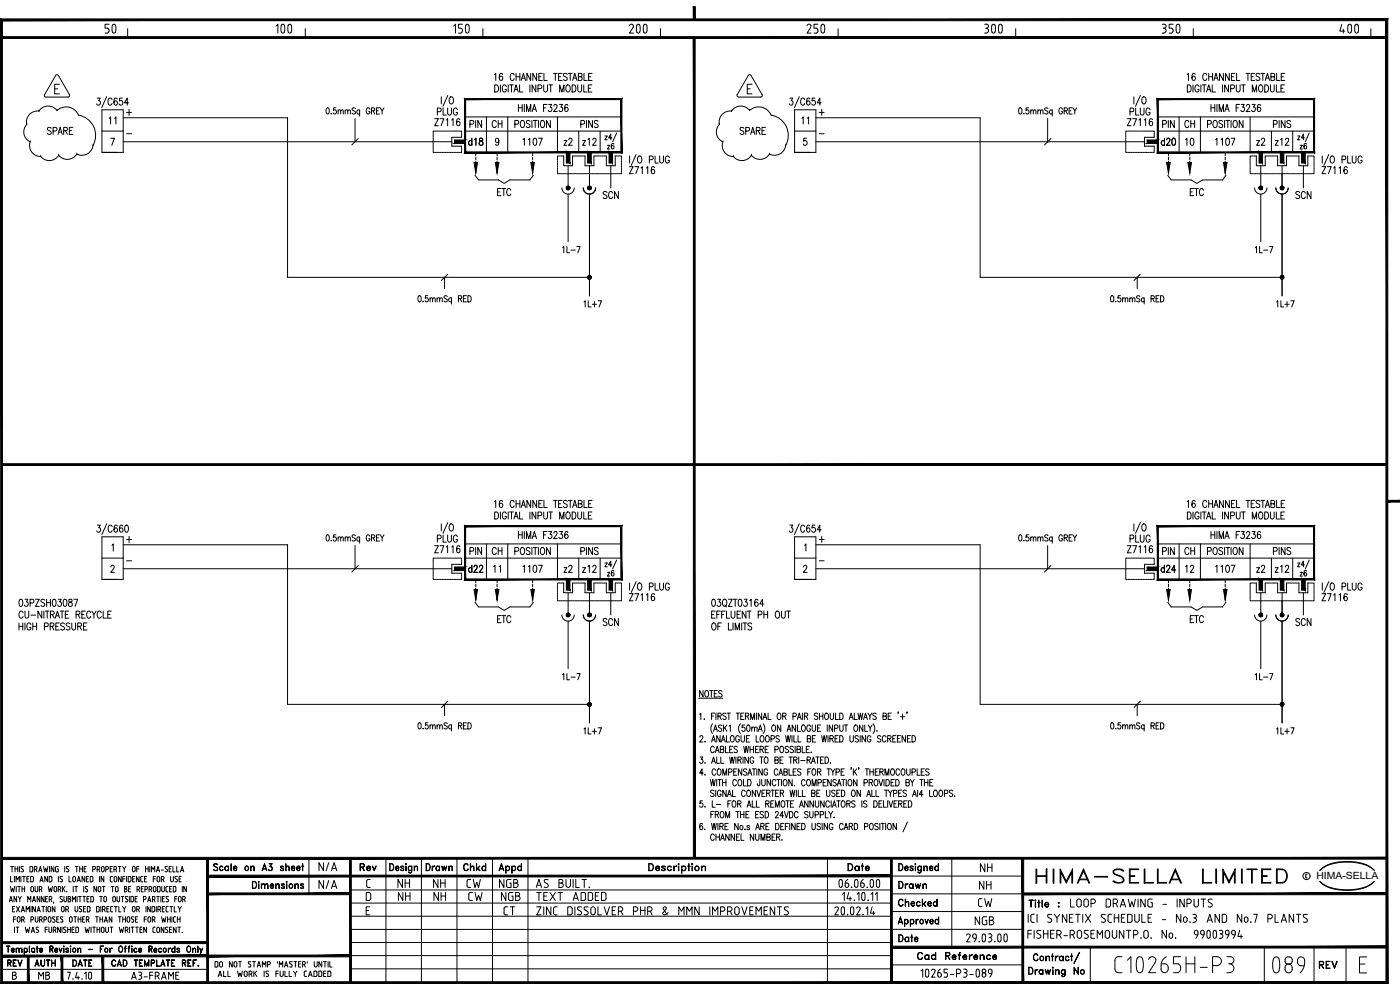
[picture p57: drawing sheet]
<svg xmlns="http://www.w3.org/2000/svg" width="420mm" height="297mm" viewBox="0 0 420 297" stroke-linecap="round" stroke-linejoin="round" font-family="sans-serif">
<defs><g id="words">
<g font-size="11.9">
<text x="26.5" y="13.4">50</text>
<text x="77.3" y="13.4">100</text>
<text x="132.6" y="13.4">150</text>
<text x="183.8" y="13.4">200</text>
<text x="239.2" y="13.4">250</text>
<text x="290.3" y="13.4">300</text>
<text x="345.7" y="13.4">350</text>
<text x="397.2" y="13.4">400</text>
</g>
<text font-size="7.9" x="310.1" y="266.3">HIMA-SELLA LIMITED</text>
<g font-size="5.7">
<text x="94.9" y="262.5">N/A</text>
<text x="293.5" y="262.8">NH</text>
<text x="94.9" y="267.8">N/A</text>
<text x="118.5" y="267.4">NH</text>
<text x="129.1" y="267.4">NH</text>
<text x="139.3" y="267.4">CW</text>
<text x="148.9" y="267.4">NGB</text>
<text x="293.2" y="268.1">NH</text>
<text x="150.3" y="275.9">CT</text>
<text x="160.2" y="275.9">ZINC DISSOLVER PHR &amp; MMN IMPROVEMENTS</text>
<text x="292.8" y="273.4">CW</text>
<text x="320.3" y="273.4">LOOP DRAWING - INPUTS</text>
<text x="291.7" y="278.7">NGB</text>
</g>
<g font-size="5.3">
<text x="130.5" y="35.6">PLUG</text>
<text x="338.3" y="35.6">PLUG</text>
<text x="31.8" y="38.5">11</text>
<text x="129.5" y="38.8">Z7116</text>
<text x="146.8" y="39.5">CH</text>
<text x="221.2" y="41.6">SPARE</text>
<text x="337.3" y="38.8">Z7116</text>
<text x="354.5" y="39.5">CH</text>
<text x="139.7" y="44.8">d18</text>
<text x="155.9" y="44.8">1107</text>
<text x="168.3" y="44.8">z2</text>
<text x="173.9" y="44.8">z12</text>
<text x="347.5" y="44.8">d20</text>
<text x="354.9" y="44.8">10</text>
<text x="364.1" y="44.8">1107</text>
<text x="376.4" y="44.8">z2</text>
<text x="381.7" y="44.8">z12</text>
<text x="188" y="53.3">Z7116</text>
<text x="395.8" y="53.3">Z7116</text>
<text x="148.5" y="60">ETC</text>
<text x="356.3" y="60">ETC</text>
<text x="180.3" y="60.7">SCN</text>
<text x="388.1" y="60.7">SCN</text>
<text x="129.5" y="167.2">Z7116</text>
<text x="130.5" y="164">PLUG</text>
<text x="146.8" y="167.6">CH</text>
<text x="337.3" y="167.2">Z7116</text>
<text x="338.3" y="164">PLUG</text>
<text x="354.5" y="167.6">CH</text>
<text x="139.7" y="172.9">d22</text>
<text x="151.3" y="172.9" transform="rotate(-90 151.3 172.9)">11</text>
<text x="155.9" y="172.9">1107</text>
<text x="168.3" y="172.9">z2</text>
<text x="173.9" y="172.9">z12</text>
<text x="347.5" y="172.9">d24</text>
<text x="354.9" y="172.9">12</text>
<text x="364.1" y="172.9">1107</text>
<text x="376.4" y="172.9">z2</text>
<text x="381.7" y="172.9">z12</text>
<text x="188" y="181.3">Z7116</text>
<text x="395.8" y="181.3">Z7116</text>
<text x="148.5" y="188">ETC</text>
<text x="180.3" y="189.1">SCN</text>
<text x="356.3" y="188">ETC</text>
<text x="388.1" y="189.1">SCN</text>
<text x="107.2" y="262.5">Rev</text>
<text x="127" y="262.5">Drawn</text>
<text x="138.3" y="262.5">Chkd</text>
<text x="253.6" y="262.5">Date</text>
<text x="268.8" y="267.8">Drawn</text>
<text x="118.5" y="271.3">NH</text>
<text x="129.5" y="271.3">NH</text>
<text x="139.7" y="271.3">CW</text>
<text x="149.6" y="271.3">NGB</text>
<text x="160.2" y="271.3">TEXT ADDED</text>
<text x="268.8" y="273">Checked</text>
<text x="268.8" y="283.6">Date</text>
<text x="274.5" y="289.3">Cad Reference</text>
<text x="395.1" y="291.7">REV</text>
<text x="10.6" y="294.9">MB</text>
<text x="38.5" y="294.9">A3-FRAME</text>
</g>
<g font-size="4.9">
<text x="244.8" y="36">+</text>
<text x="243.8" y="38.5" transform="rotate(-90 243.8 38.5)">11</text>
<text x="181.3" y="45.9">z6</text>
<text x="389.1" y="45.9">z6</text>
<text x="167.9" y="76.9">1L-7</text>
<text x="375.7" y="76.9">1L-7</text>
<text x="244.8" y="164">+</text>
<text x="1.4" y="291">REV</text>
<text x="9.5" y="291">AUTH</text>
<text x="20.8" y="291">DATE</text>
</g>
<g font-size="4.4">
<text x="181.3" y="173.9">z6</text>
<text x="389.1" y="173.9">z6</text>
</g>
<text font-size="3" x="395.1" y="263.8">HIMA-SELLA</text>
<g font-size="2.6">
<text x="37" y="41.3">-</text>
<text x="244.8" y="41.3">-</text>
<text x="37" y="169.3">-</text>
<text x="244.8" y="169.3">-</text>
</g>
</g></defs>
<!-- layer: 00-DRG_FRAME -->
<g fill="none" stroke="#000" stroke-width=".3">
<path d="M8 37.3a3.2 3.2 0 0 0 1.1 5.3M8 37.3h.1M11.7 33.3a3.3 3.3 0 0 0-3.7 4M11.7 33.3h.1M17.1 33.1a3.3 3.3 0 0 0-5.4 .2M17.1 33.2h.1M17.1 33.1a4 4 0 0 1 6.4 1.4 6.1 6.1 0 0 1 4.4 9.1 3.4 3.4 0 0 1-4.9 2.6 3.3 3.3 0 0 1-5.4 .4M215.9 37.3a3.2 3.2 0 0 0 1 5.3M215.9 37.3h.1M219.6 33.3a3.3 3.3 0 0 0-3.7 4M219.6 33.3h.1M225 33.1a4 4 0 0 1 6.4 1.4"/>
<path d="M225 33.1a3.3 3.3 0 0 0-5.4 .2M225 33.2h.1M231.4 34.5a6.1 6.1 0 0 1 4.4 9.1 3.4 3.4 0 0 1-4.9 2.6 3.3 3.3 0 0 1-5.4 .4 3.3 3.3 0 0 1-5.4 .3M9.1 42.6a3.3 3.3 0 0 0 3.1 4.4M9.1 42.6h.1M12.2 47h.1M17.6 46.6a3.3 3.3 0 0 1-5.4 .3M17.6 46.6h.1M23.1 46.3h.1M27.9 43.6h.1M216.9 42.6a3.3 3.3 0 0 0 3.2 4.4M217 42.6h.1"/>
<path d="M220.1 47h.1M225.5 46.6h.1M230.9 46.3h.1M235.8 43.6h.1M3.2 260h.8M3.6 260v1.6M4.5 260v1.6M5.3 260v1.6M5.8 260v1.6M9 260l.8 .1-.2 1.5h-.6zM13.1 260l.3 1.6 .3-1.1 .4 1.1 .3-1.6M14.9 260v1.6"/>
<path d="M16.2 260v1.6l-.8-1.6v1.6M17 260l-.3 .3v1.1l.3 .2M17 260h.5M19.4 260v1.6M22.6 260h.8M23 260v1.6M23.9 260v1.6M24.7 260v1.6M25.9 260h-.7v1.6h.7M28.2 260l.5 .4-.5 .5M28.3 260h-.5v1.6M32.1 260l.5 .4-.5 .5"/>
<path d="M32.2 260h-.4v1.6M33.7 260h-.6v1.6h.6M35.5 260h.8M35.9 260v1.6M36.8 260l.5 .7v.9M37.8 260l-.5 .7M41.7 260h-.7v1.6M43.7 260v1.6M44.5 260v1.6M45 260v1.6M51.4 260h-.6v1.6h.6M51.9 260v1.6h.7"/>
<path d="M53 260v1.6h.7M64.3 259.2l.6-.1 .4 .3-.4-.2-.7 .2 .1 .4 .8 .4a.55 .55 0 0 1 .2 .6 .55 .55 0 0 1-.4 .4l-.8-.3 .4 .3 .8-.3-.1-.5-1-.6-.1-.4zM66.1 259.9l.5-.1 .2 .4v-.2a.57 .57 0 0 0-.9 .5 .57 .57 0 0 0 .9 .6l.1-.2a.67 .67 0 0 1-1 .1 .67 .67 0 0 1 .2-1.1zM67.7 259.9l.5-.1 .3 .3-.3-.2a.61 .61 0 0 0-.7 .6 .61 .61 0 0 0 .7 .7l.3-.3a.66 .66 0 0 1-1 .1 .66 .66 0 0 1 .2-1.1zM68.5 259.8l.1 1.4zM69.3 259.1l.1 2.1zM75.2 259.8l.1 1.4zM75.6 259.9h.6l.1 1.3-.2-1.2-.3-.1-.5 .3zM79.4 259.1l.7 2.1-.7-1.8-.7 1.8zM81.1 259.9a.65 .65 0 0 1 .7 .5 .65 .65 0 0 1-.5 .8 .65 .65 0 0 1-.8-.4h.1a.57 .57 0 0 0 .9 .3l.2-.4M81.6 259.2l-.9-.1h1l-.6 .9M81.6 259.1l-.6 .9 .5 .1 .2 .3"/>
<path d="M84.3 259.9v.4M84.9 259.9l.2 .2a.52 .52 0 0 0-.5-.3 .52 .52 0 0 0-.4 .3l.8 .6M85.7 259.1l.1 2.1zM86.1 259.9h.6l.1 1.3-.2-1.2-.3-.1-.5 .3zM90.5 259.8l.6 .1zM90.8 259.1l.1 2.1zM92.7 257.5v10.7M115.8 257.5v37.3M117 259.1a1.08 1.08 0 0 1 1.2 1.1 1.08 1.08 0 0 1-1.2 1zM117.1 259.2a.97 .97 0 0 1 1 1 .97 .97 0 0 1-1 .9zM120.4 259.9v.4M121 259.9l.2 .2-.4-.3-.6 .3 .9 .6"/>
<path d="M121.8 259.1l.1 .3zM121.8 259.2h.1M121.8 259.8l.1 1.4zM122.7 259.9l.5-.1 .3 .3-.3-.2a.6 .6 0 0 0-.6 .6 .6 .6 0 0 0 .6 .6l.3-.2a.66 .66 0 0 1-1 0 .66 .66 0 0 1 .2-1zM123.5 259.8v1.8l-.6 .4-.3-.4 .4 .3 .4-.3zM124.3 259.8l.1 1.4zM124.7 259.9h.5l.1 1.3-.1-1.2-.4-.1-.4 .3zM126.5 257.5v37.3M137.1 257.5v37.3M147.8 257.5v37.3M150.5 259.1l.7 2.1-.7-1.8-.7 1.8zM151.8 259.8v2.2z"/>
<path d="M153.6 259.8l.1 2.2zM153.9 259.9a.64 .64 0 0 1 .8 .3 .64 .64 0 0 1-.2 .8 .64 .64 0 0 1-.8-.1l.4 .2a.6 .6 0 0 0 .6-.6 .6 .6 0 0 0-.6-.6l-.4 .2zM156.4 259.1l.1 2.1zM158.5 257.5v37.3M194.7 259.1h.7a1.15 1.15 0 0 1 .7 1.1 1.15 1.15 0 0 1-.7 1h-.7zM194.8 259.2a1.01 1.01 0 0 1 1.2 .7 1.01 1.01 0 0 1-.6 1.2h-.6zM198.8 259.9v.4M199.5 259.9l.2 .2-.4-.3-.8 .3 1.1 .6M202.2 259.8l.1 1.4zM203.5 259.2l.2-.1 .1 .2-.2 .1zM203.6 259.2h.1M203.6 259.8l.1 1.4z"/>
<path d="M204.5 259.8l.1 2.2zM206.4 259.8l.7 .1zM206.7 259.1l.1 2.1zM207.6 259.2l.2-.1 .1 .2-.2 .1zM207.7 259.2h.1M207.7 259.8l.1 1.4zM210.5 259.8l.1 1.4zM248.3 257.5v37.3M269.7 259.1a1.09 1.09 0 0 1 1.3 1.1 1.09 1.09 0 0 1-1.3 1zM269.8 259.2a.97 .97 0 0 1 1.1 1 .97 .97 0 0 1-1.1 .9zM273.3 259.9v.4M273.9 259.9l.2 .2-.4-.3-.6 .3 .9 .6"/>
<path d="M274.7 259.1l.1 .3zM274.7 259.2h.1M274.7 259.8l.1 1.4zM276.4 259.8l.1 1.6-.2 .5-.5 .1-.3-.4 .4 .3 .5-.3zM277.2 259.8l.1 1.4zM277.6 259.9h.6l.1 1.3-.2-1.2-.3-.1-.5 .3zM281.6 259.1l.1 2.1zM285.6 257.5v26.7M399.3 259.3l-1.7 .8-1.5 1.1 .5-.6M399.5 259.1a18.8 18.8 0 0 1 9.6 0M399.5 259.1l-2 .9M409 259.1l1.8 .8 1.7 1.3a10.9 10.9 0 0 0-8.2-2.5l-2.6 .1-2.4 .5"/>
<path d="M2.8 270.6l.5-1.6 .4 1.6M2.9 270.2h.7M3.1 266l.4 1.6 .3-1.1 .3 1.1 .3-1.6M3.2 263v1.6h.6M3.8 272.7h.5M4 275.8h.7M4.3 263v1.6M4.3 278.2v1.6M4.4 272h-.6v1.6h.6M4.5 260.7h.8M4.7 275.1h-.7v1.6M4.8 264.6v-1.6l.5 .9 .5-.9v1.6"/>
<path d="M4.8 278.2h.8M4.9 266v1.6M4.9 272l1 1.6M5 269v1.6l-.8-1.6v1.6M5.2 278.2v1.6M5.3 266h.8M5.4 275.1l.6 .2v1.2a.41 .41 0 0 1-.5 .2 .41 .41 0 0 1-.3-.5zM5.5 269l.4 .7v.9M5.7 266v1.6M5.9 272l-1 1.6M6.3 263v1.6M6.4 273.6l.5-1.6 .5 1.6"/>
<path d="M6.4 269l-.5 .7M6.5 260.6l.4 .3a.43 .43 0 0 1 0 .6 .43 .43 0 0 1-.6 0M6.5 276l.7-.3-.1-.6h-.6v1.6M6.5 273.1h.7M6.6 266v1.6M6.6 266.7h.8M6.8 263h.8M7 276l.3 .7M7 260h-.6l.1 .6M7.2 263v1.6M7.4 266v1.6M7.6 278.2l.3 1.6 .3-1.1 .4 1.1 .3-1.6"/>
<path d="M7.9 273.6v-1.6l.4 .9 .5-.9v1.6M8.1 263.7h.5M8.3 270.6v-1.6l.5 .9 .4-.9v1.6M8.7 263h-.6v1.6h.6M9.3 276l.7-.3-.1-.6h-.6v1.6M9.3 272v1.6M9.4 279.8l.5-1.6 .5 1.6M9.5 266l.5 .2v1.2a.37 .37 0 0 1-.3 .2 .37 .37 0 0 1-.4-.2v-1zM9.5 279.4h.7M9.7 270.6l.5-1.6 .5 1.6M9.9 270.2h.6M10 263.3l-.2-.3h-.6v1.6l.6-.1 .2-.3"/>
<path d="M10 263.3v.9M10.3 260.9l.8-.3-.2-.6h-.6v1.6M10.5 266l.1 1.4a.37 .37 0 0 0 .3 .2 .37 .37 0 0 0 .4-.2v-1.4M10.6 275.1v1.4a.41 .41 0 0 0 .5 .2 .41 .41 0 0 0 .3-.5v-1.1M10.6 272v1.6l-.8-1.6v1.6M10.8 260.9l.3 .7M10.9 278.3v.4l.5 .4a.42 .42 0 0 1 .1 .6 .42 .42 0 0 1-.7 0M10.9 278.3h.7M11.1 273.6l.5-1.6 .5 1.6M11.3 273.1h.6M11.6 261.6l.5-1.6 .5 1.6M11.8 261.1h.6"/>
<path d="M11.8 266.9l.7-.2-.1-.7h-.6v1.6M11.9 276h.4M11.9 269v1.6l-.7-1.6v1.6M12 264.6l.5-1.6 .5 1.6M12.1 264.1h.7M12.3 275l.4 .5-.4 .5M12.3 275.1h-.4v1.6M12.3 266.9l.3 .7M12.4 276l.3 .7M12.6 272h.8M13 272v1.6M13.2 276l.7-.3-.1-.6h-.6v1.6"/>
<path d="M13.2 269v1.6l-.8-1.6v1.6M13.5 278.9h.7M13.7 269.7h.4M13.9 272v1.6M14.2 278.2h-.7v1.6M14.3 263v1.6l-.8-1.6v1.6M14.3 269h-.6v1.6h.6M14.4 273.1v.3a.41 .41 0 0 0 .5 .2 .41 .41 0 0 0 .3-.5M14.4 272.4v-.2a.41 .41 0 0 1 .5-.2 .41 .41 0 0 1 .3 .4M14.4 272.4v.7M14.5 266l.3 1.6 .3-1.1 .3 1.1 .3-1.6M14.7 275.1l.5 .2v1.2a.41 .41 0 0 1-.4 .2 .41 .41 0 0 1-.3-.5z"/>
<path d="M14.7 278.2v1.4a.41 .41 0 0 0 .5 .2 .41 .41 0 0 0 .3-.4v-1.2M14.8 269.9l.7-.3-.1-.6h-.6v1.6M15.2 272.4v.7M15.2 269.9l.4 .7M15.6 263.3l-.2-.3h-.6v1.6l.6-.1 .2-.3M15.6 263.3v.9M16 279.1h.4M16.1 270.6l-.1 .4M16.4 278.2l.4 .4-.4 .5M16.4 278.2h-.4v1.6M16.4 266l.5 .2v1.2a.37 .37 0 0 1-.3 .2 .37 .37 0 0 1-.3-.2l-.1-1zM16.5 272v1.6l-.8-1.6v1.6"/>
<path d="M16.5 279.1l.3 .7M16.5 275.1h-.4l-.3 .2v.3l.6 .4a.43 .43 0 0 1 0 .6 .43 .43 0 0 1-.6 0M17 275.8h.5M17.2 260.7h.3v.9h-.5M17.5 266.9l.7-.2-.1-.7h-.6v1.6M17.5 263v1.6M17.7 275.1h-.7v1.6h.7M17.9 266.9l.4 .7M18 264.5l.4 .1M18.1 278.2v1.6l-.8-1.6v1.6M18.4 273.1l.1 .3a.41 .41 0 0 0 .5 .2 .41 .41 0 0 0 .3-.5M18.5 273.1v-.9a.41 .41 0 0 1 .5-.2 .41 .41 0 0 1 .3 .4v.7"/>
<path d="M18.6 278.2v1.6M18.7 269h-.4l-.3 .2 .1 .3 .5 .4a.42 .42 0 0 1 0 .6 .42 .42 0 0 1-.6 0M18.7 276a.42 .42 0 0 1 .1 .6 .42 .42 0 0 1-.7 0M18.7 266v1.6M18.8 263l-.5-.1-.3 .3 .1 .3 .6 .6-.3 .5M18.9 275.1h-.5l-.2 .2v.3l.5 .4M19 266.6l.5 1M19.2 269v1.4a.37 .37 0 0 0 .4 .2 .37 .37 0 0 0 .3-.2l.1-1.4M19.3 278.8l.3 .3a.42 .42 0 0 1 .1 .6 .42 .42 0 0 1-.6 0M19.5 266l-.8 .9M19.7 272.9l.8-.3-.1-.6h-.7v1.6M19.8 278.3h-.7l.1 .5"/>
<path d="M20.1 267.5h.1M20.1 260.6l.4 .3a.42 .42 0 0 1 .1 .6 .42 .42 0 0 1-.7 0M20.2 272.9l.4 .7M20.3 278.2v1.6M20.3 278.9h.8M20.4 269l.7 .1v.4l-.3 .2 .4 .4-.4 .5h-.4zM20.4 269.7h.4M20.7 260h-.7l.1 .6M20.7 263v1.6h.7M21 275.1l.6 .2v1.2a.41 .41 0 0 1-.5 .2 .41 .41 0 0 1-.3-.5zM21.1 278.2v1.6M21.6 278.9h.5"/>
<path d="M21.7 270.6v-1.6l.5 .9 .5-.9v1.6M21.8 264.1l.1 .3a.41 .41 0 0 0 .5 .2 .41 .41 0 0 0 .3-.5M21.8 264.1l.1-.9a.41 .41 0 0 1 .5-.2 .41 .41 0 0 1 .3 .4v.7M22 266v1.6M22.2 275.1h.8M22.3 278.2h-.7v1.6h.7M22.4 266h.8M22.5 273.1l.1 .3a.41 .41 0 0 0 .5 .2 .41 .41 0 0 0 .2-.5M22.5 272v1.1M22.6 275.1v1.6M22.8 266v1.6M23.1 269v1.6"/>
<path d="M23.2 264.6l.4-1.6 .5 1.6M23.3 264.1h.7M23.3 272v1.1M23.5 275.1v1.6M23.5 275.8h.8M23.6 279.4l-.2 .4h-.6v-1.6l.7 .2 .1 1M23.6 269h.8M23.9 272v.5l.5 .4a.42 .42 0 0 1 0 .6 .42 .42 0 0 1-.6 0M23.9 272h.7M23.9 260.7h.8M24 269v1.6M24.3 275.1v1.6"/>
<path d="M24.8 275.8h.5M24.9 269h.8M25.1 272.7h.4M25.1 266v1.6M25.2 260.7h.5M25.3 269v1.6M25.4 275.1h-.6v1.6h.6M25.4 263v1.6l-.8-1.6v1.6M25.5 278.2l.4 1.6 .3-1.1 .3 1.1 .3-1.6M25.6 267.5l.4 .1M25.7 272h-.6v1.6h.6M25.9 276l.8-.3-.2-.6h-.6v1.6"/>
<path d="M25.9 263.7h.5M26.1 269.7h.5M26.3 266h-.4l-.3 .2v.3l.7 .6-.3 .5M26.4 276l.3 .7M26.6 263h-.7v1.6h.7M26.7 273.6l.3-.4v-1.1l-.8-.1v1.6h.5M26.8 269h-.7v1.6h.7M27.3 278.2v1.6M27.8 278.2h.8M27.8 260.9h.5M27.9 263.3l-.2-.3h-.6v1.6l.7-.2 .1-1.1M28 269.3l-.1-.3h-.7v1.6h.7l.1-.4"/>
<path d="M28 269.3v.9M28.2 278.2v1.6M28.7 275.1h.8M29 266v1.6l-.8-1.6v1.6M29.1 275.1v1.6M29.1 278.2v1.6M29.1 278.9h.8M29.1 260.9l.8-.3-.2-.6h-.6v1.6M29.5 273.6l.3-.4-.1-1.1-.7-.1v1.6h.5M29.6 260.9l.4 .7M29.7 266l.5 .2v1.2a.37 .37 0 0 1-.3 .2 .37 .37 0 0 1-.4-.2v-1zM29.8 263v1.6"/>
<path d="M29.9 269h.8M29.9 278.2v1.6M30 275.1v1.6M30 275.8h.8M30.3 272v1.6M30.3 269v1.6M30.4 261.1l.1 .3a.41 .41 0 0 0 .5 .2 .41 .41 0 0 0 .3-.5M30.5 261.1v-.9a.41 .41 0 0 1 .5-.2 .41 .41 0 0 1 .3 .4v.7M30.6 278.2l.6 .2v1.2a.41 .41 0 0 1-.5 .2 .41 .41 0 0 1-.3-.4zM30.7 266h.8M30.8 272.9h.4M30.8 275.1v1.6"/>
<path d="M31.1 266v1.6M31.2 263v1.6l-.9-1.6v1.6M31.2 269.4v-.2a.37 .37 0 0 1 .3-.2 .37 .37 0 0 1 .4 .2v1.2a.37 .37 0 0 1-.4 .2 .37 .37 0 0 1-.3-.2v-.3M31.2 272l.4 .4-.4 .5M31.2 272h-.4v1.6M31.2 269.4v.8M31.3 272.9l.3 .7M31.3 276.7l.5-1.6 .5 1.6M31.5 276.3h.6M31.7 278.2l.1 1.4a.41 .41 0 0 0 .4 .2 .41 .41 0 0 0 .3-.4l.1-1.2M31.8 260.9h.4M32.1 272.7h.5"/>
<path d="M32.7 272h-.6v1.6h.6M33 278.2h.8M33.1 260.7h.4M33.1 263.3v1.1l.7 .2M33.2 273.2l.3 .4M33.2 272.3v.9M33.4 266h.8M33.4 278.2v1.6M33.5 273.6h.4M33.6 275.1v1.6l-.8-1.6v1.6M33.8 263h-.6l-.1 .3M33.8 266v1.6"/>
<path d="M33.9 272h-.5l-.2 .3M34 269l.6 .2v1.2a.37 .37 0 0 1-.4 .2 .37 .37 0 0 1-.3-.2l-.1-1zM34.2 260.9l.8-.3-.2-.6h-.6v1.6M34.2 264.1l.1 .3a.41 .41 0 0 0 .5 .2 .41 .41 0 0 0 .3-.5M34.2 264.1l.1-.9a.41 .41 0 0 1 .5-.2 .41 .41 0 0 1 .3 .4v.7M34.4 272h.8M34.7 260.9l.3 .7M34.8 272v1.6M35.1 269l.1 1.4a.37 .37 0 0 0 .3 .2 .37 .37 0 0 0 .3-.2l.1-1.4M35.4 266.4v-.2a.37 .37 0 0 0-.4-.2 .37 .37 0 0 0-.3 .2v1.2a.37 .37 0 0 0 .3 .2 .37 .37 0 0 0 .4-.2v-.3M35.5 266.4v.8M35.5 275.1h.8"/>
<path d="M35.7 272v1.6h.6M35.8 278.2l.3 1.6 .4-1.1 .3 1.1 .3-1.6M35.9 275.1v1.6M36.4 263v1.6l-.8-1.6v1.6M36.4 269h.8M36.8 269v1.6M36.8 272l.5 .7v.9M36.8 275.1v1.6M36.8 275.8h.9M36.9 263.7h.6M37.3 266l.7 .1v.4l-.3 .2 .4 .4-.4 .5h-.4zM37.3 266.7h.4"/>
<path d="M37.5 263h-.6v1.6M37.6 279.1l.8-.2-.2-.7h-.6v1.6M37.7 275.1v1.6M37.8 272l-.5 .7M38 263v1.6M38.1 279.1l.3 .7M38.3 275.1l.6 .2v1.2a.41 .41 0 0 1-.5 .2 .41 .41 0 0 1-.3-.5zM38.3 269h-.4l-.3 .2 .1 .3 .5 .4a.42 .42 0 0 1 0 .6 .42 .42 0 0 1-.6 0M38.6 266.7h.5M38.8 269v1.6M38.9 278.2v1.6M39.2 266h-.6v1.6h.6"/>
<path d="M39.3 263.3l-.2-.3h-.6v1.6l.7-.2 .1-1.1M39.3 269l.7 .1-.1 1.5h-.6zM39.4 278.2h.8M39.7 273.1l.1 .3a.41 .41 0 0 0 .4 .2 .41 .41 0 0 0 .3-.5M39.7 272.4l.1-.2a.41 .41 0 0 1 .4-.2 .41 .41 0 0 1 .3 .4M39.7 261.1l.1 .3a.41 .41 0 0 0 .5 .2 .41 .41 0 0 0 .3-.5M39.7 272.4v.7M39.8 261.1v-.9a.41 .41 0 0 1 .5-.2 .41 .41 0 0 1 .3 .4v.7M39.8 278.2v1.6M39.8 263.7h.5M40.2 275.1h-.5l-.3 .2 .1 .3 .5 .4a.42 .42 0 0 1 .1 .6 .42 .42 0 0 1-.7 0M40.4 263h-.6v1.6h.6"/>
<path d="M40.6 272.4v.7M40.6 269.7h.4M40.7 275.8h.4M40.7 278.2h.8M41 272.9l.8-.3-.2-.6h-.6v1.6M41 260.7h.7M41.1 278.2v1.6M41.1 266.9h.4l.4 .7M41.2 269h-.6v1.6h.6M41.3 275.1h-.6v1.6h.6M41.5 266l.4 .4-.4 .5M41.5 266h-.4v1.6"/>
<path d="M41.5 272.9l.3 .7M41.7 263v1.6l-.8-1.6v1.6M42 278.9h.5M42.2 263.3l.1 1.1 .6 .2M42.4 266.7h.5M42.7 278.2h-.7v1.6h.7M42.9 263h-.5l-.2 .3M43 266h-.6v1.6h.6M43.1 269.9l.7-.3-.1-.6h-.6v1.6M43.3 275.8h.6M43.4 263.7h.5M43.5 266.9l.7-.2-.1-.7h-.6v1.6"/>
<path d="M43.7 260.7h.8M43.8 272v1.6M43.9 275.1h-.6v1.6M44 278.2v1.6l-.9-1.6v1.6M44 263h-.6v1.6h.6M44.3 270.6l.5-1.6 .5 1.6M44.5 270.2h.6M44.6 275.1l.6 .2v1.2a.41 .41 0 0 1-.5 .2 .41 .41 0 0 1-.3-.5zM44.7 266.9l.8-.2-.2-.7h-.6v1.6M45.1 272v1.6l-.8-1.6v1.6M45.2 266.9l.4 .7M45.4 261.6v-1.6l.6 .9 .4-.9v1.6"/>
<path d="M45.7 276l.8-.3-.2-.6h-.6v1.6M45.8 269.9l.7-.3-.2-.6h-.5v1.6M45.9 279.4l.2 .4h.5M46 263.7h.7M46.1 273.6l.3-.4v-1.1l-.8-.1v1.6h.5M46.2 276l.3 .7M46.2 266l.5 .2v1.2a.37 .37 0 0 1-.3 .2 .37 .37 0 0 1-.3-.2l-.1-1zM46.2 269.9l.3 .7M46.6 278.2l-.6 .2-.1 1M46.7 263h-.7v1.6M46.9 272v1.6M46.9 261.6l.5-1.6 .5 1.6"/>
<path d="M47 269h.8M47.1 261.1h.6M47.1 264.1l.1 .3a.41 .41 0 0 0 .5 .2 .41 .41 0 0 0 .2-.5M47.1 264.1l.1-.9a.41 .41 0 0 1 .5-.2 .41 .41 0 0 1 .2 .4v.7M47.3 278.2l.5 .2v1.2a.41 .41 0 0 1-.5 .2 .41 .41 0 0 1-.2-.4zM47.4 272.9l.8-.3-.2-.6h-.6v1.6M47.4 269v1.6M47.9 272.9l.3 .7M48 266.3l-.1-.3h-.6v1.6l.6-.1 .1-.3M48.1 266.3v.9M48.3 269v1.6M48.4 261.1h.6"/>
<path d="M48.4 263.9l.8-.3-.1-.6h-.7v1.6M48.5 275.1l.3 1.6 .3-1.1 .4 1.1 .3-1.6M48.5 266l.1 1.4a.37 .37 0 0 0 .3 .2 .37 .37 0 0 0 .4-.2v-1.4M48.7 272.7h.5M48.7 269.7h.5M48.9 263.9l.4 .7M49.2 278.2v1.6l-.8-1.6v1.6M49.4 272h-.7v1.6h.7M49.4 269h-.7v1.6h.7M49.5 261.5l.4 .1M49.7 260.6l.6 .5-.4 .5M50 269.6l.4 .3a.42 .42 0 0 1 .1 .6 .42 .42 0 0 1-.7 0"/>
<path d="M50.2 272l-.3 .1-.1 1.1 .4 .4M50.2 272h.3M50.2 273.6h.3M50.2 279.1a.42 .42 0 0 1 .1 .6 .42 .42 0 0 1-.6 0M50.2 260h-.6l.1 .6M50.3 275.1v1.6M50.3 275.8h.8M50.4 278.3l-.4-.1-.3 .2v.3l.5 .4M50.4 266h-.4l-.2 .3v1.1l.6 .2M50.6 269h-.7l.1 .6M50.8 260.7h.4M50.9 278.9h.5"/>
<path d="M50.9 266.7h.5M51 272h.8M51.1 275.1v1.6M51.2 264.1l.1 .3a.41 .41 0 0 0 .4 .2 .41 .41 0 0 0 .3-.5M51.2 263v1.1M51.4 272v1.6M51.5 266h-.6v1.6h.6M51.5 278.2h-.6v1.6h.6M51.6 275.1v1.6M52 263v1.1M52.3 272v1.6h.6M52.4 275l-.3 .2v1.1l.3 .4"/>
<path d="M52.4 276.7h.3M52.4 275.1h.3M52.5 269.7h.6M52.5 264.5l.4 .1M52.8 266.3l-.2-.3h-.6v1.6l.6-.1 .2-.3M52.8 266.3v.9M52.9 278.2v1.6l-.9-1.6v1.6M53.1 269h-.6v1.6M53.2 263l-.4-.1-.3 .3 .1 .3 .6 .6-.3 .5M53.2 275.1v1.6M53.2 275.8h.8M53.3 278.2h.9"/>
<path d="M53.4 272l.5 .7v.9M53.7 278.2v1.6M53.7 263.7h.5M53.7 269l.6 .2v1.2a.37 .37 0 0 1-.4 .2 .37 .37 0 0 1-.3-.2v-1zM54 275.1v1.6M54.2 261.6l.5-1.6 .5 1.6M54.3 261.1h.7M54.4 263h-.7v1.6h.7M54.4 272l-.5 .7M54.7 279.8h.1M54.7 266v1.6M54.8 269.9l.8-.3-.2-.6h-.6v1.6"/>
<path d="M55.3 269.9l.3 .7M55.9 266v1.6l-.7-1.6v1.6M70.1 260.4h.9l-.1-.4a.57 .57 0 0 0-.8 .5 .57 .57 0 0 0 .8 .6l.2-.2a.62 .62 0 0 1-.9 .1 .62 .62 0 0 1-.1-.9 .62 .62 0 0 1 .9-.1l.1 .5h-1M75.8 264.4a1.09 1.09 0 0 1 1.2 1.1 1.09 1.09 0 0 1-1.2 1.1zM75.8 264.5a.97 .97 0 0 1 1.2 1 .97 .97 0 0 1-1.2 1zM77.6 264.4l.1 .3zM77.6 264.5h.1M77.6 265.1l.1 1.5zM78.4 265.1l.1 1.5zM78.8 265.2h.6l.1 1.4-.2-1.2-.3-.2-.5 .4zM78.8 260.7h1.1M79 260.7h.8"/>
<path d="M79.7 265.2h.6l.1 1.4-.1-1.2-.4-.2-.4 .4zM80.6 260.9l.3 .3M81.2 265.8h.8l-.1-.4a.56 .56 0 0 0-.8 .5 .56 .56 0 0 0 .8 .5l.2-.1a.62 .62 0 0 1-.8 0 .62 .62 0 0 1-.1-.8 .62 .62 0 0 1 .8-.1l.1 .5h-.9M81.3 260l.4 .5-.4 .7M82.7 265.1l.1 1.5zM83.1 265.2h.6l.1 1.4-.2-1.2-.3-.2-.5 .4zM84.2 261.1h.8M84.2 260.2l.9 .6-.3 .4h-.6v-.3l.1 .3M84.2 260h.8M84.5 266.4h.8M84.5 265.6l.8 .4 .1 .3a.52 .52 0 0 1-.5 .3 .52 .52 0 0 1-.5-.3l.2 .2M84.5 265.4h.8"/>
<path d="M84.6 265.2v.4M84.9 260.7v.5M85.2 265.2l.2 .3a.52 .52 0 0 0-.5-.4 .52 .52 0 0 0-.5 .4l.9 .6M85.2 266v.5M86 264.4l.1 .3h-.2zM86 264.5h.1M86 265.1l.1 1.5zM87.5 260.4h.9l-.1-.4a.57 .57 0 0 0-.8 .5 .57 .57 0 0 0 .8 .6l.2-.2a.62 .62 0 0 1-.9 .1 .62 .62 0 0 1-.1-.9 .62 .62 0 0 1 .9-.1l.1 .5h-1M88.5 265.1l.1 1.5zM88.8 265.2h.7v1.4l-.1-1.2-.4-.2-.4 .4zM89.1 260.4h.9l-.1-.4a.57 .57 0 0 0-.8 .5 .57 .57 0 0 0 .8 .6l.2-.2a.62 .62 0 0 1-.9 .1 .62 .62 0 0 1-.1-.9 .62 .62 0 0 1 .9-.1l.1 .5h-1M90.3 266.4h.7"/>
<path d="M90.3 265.6l.7 .4 .1 .3a.52 .52 0 0 1-.5 .3 .52 .52 0 0 1-.5-.3l.2 .2M90.3 265.4h.7M90.3 265.2v.4M91 265.2l.1 .3a.52 .52 0 0 0-.5-.4 .52 .52 0 0 0-.5 .4l.9 .6M91 266v.5M105.2 267h162.3M105.2 271h162.3M105.2 274.9h162.3M105.2 278.9h162.3M118.8 260.4h.8l-.2-.5a.58 .58 0 0 0-.6 .7 .58 .58 0 0 0 .7 .5l.1-.3-.1 .3a.63 .63 0 0 1-.8-.6 .63 .63 0 0 1 .9-.5l.1 .5h-.9M120.3 260h.8M120.3 260.2l.8 .4 .1 .3-.4 .3-.6-.3"/>
<path d="M121 260.6v.5M149.9 260.7h1.1M150 260.6h.9M151.8 260.1a.63 .63 0 0 1 1 0 .63 .63 0 0 1 0 .9 .63 .63 0 0 1-1-.1l.4 .2a.61 .61 0 0 0 .7-.6 .61 .61 0 0 0-.7-.6zM155.4 260.1l.4-.3 .6 .3-.3-.2a.61 .61 0 0 0-.7 .6 .61 .61 0 0 0 .7 .6l.3-.2a.66 .66 0 0 1-.9 .2 .66 .66 0 0 1-.1-1zM196.8 260.4h1v-.2a.56 .56 0 0 0-.8-.1 .56 .56 0 0 0 0 .9 .56 .56 0 0 0 .8-.2 .61 .61 0 0 1-.9 .1 .61 .61 0 0 1 .2-.9 .61 .61 0 0 1 .8 .5h-1.1M198.6 261.1h1M198.6 260.2l1.1 .6-.4 .4-.8-.3 .3 .2M198.6 260h1M199.5 260.6v.5M200.4 260.1l.7-.3 .3 .4a.56 .56 0 0 0-.8-.1 .56 .56 0 0 0 0 .9 .56 .56 0 0 0 .8-.2l.1 .1a.69 .69 0 0 1-1 .2 .69 .69 0 0 1-.1-1zM202.4 260.1l.7-.3-.8 .6z"/>
<path d="M204.6 260.1a.69 .69 0 0 1 1-.1 .69 .69 0 0 1 0 1 .69 .69 0 0 1-1-.1l.4 .2a.61 .61 0 0 0 .8-.6 .61 .61 0 0 0-.8-.6zM210.6 260.2l.5-.4 .5 .1 .2 1.3-.3-1.2-.4-.1zM267.5 262.9h39.5M267.5 268.2h39.5M267.5 273.5h39.5M267.5 278.8h39.5M269.7 276.7h1.1M269.8 276.6h.9M270.2 275.1l.7 2.1-.7-1.8-.6 1.8zM271.4 275.8l.1 2.1zM271.6 260.4h.9l-.3-.5a.58 .58 0 0 0-.6 .7 .58 .58 0 0 0 .8 .5l.2-.2a.61 .61 0 0 1-.9 .1 .61 .61 0 0 1-.1-.9 .61 .61 0 0 1 .9-.1l.1 .5h-1M271.7 275.9a.65 .65 0 0 1 .9 .6 .65 .65 0 0 1-.9 .6l-.2-.2 .4 .2a.61 .61 0 0 0 .6-.6 .61 .61 0 0 0-.6-.6l-.4 .2z"/>
<path d="M273.2 275.8l.1 2.1zM273.2 261.1h.8M273.2 260.2l.9 .6-.4 .4-.6-.3 .2 .2M273.2 260h.8M273.4 275.9a.65 .65 0 0 1 .9 .6 .65 .65 0 0 1-.9 .6l-.1-.2 .3 .2a.61 .61 0 0 0 .6-.6 .61 .61 0 0 0-.6-.6l-.3 .2zM273.9 260.6v.5M274.9 275.8l.1 1.4zM275.3 275.9l.4-.1-.7 .6zM275.5 260.1l.3-.3 .6 .3-.3-.2a.6 .6 0 0 0-.6 .6 .6 .6 0 0 0 .6 .6l.3-.2a.64 .64 0 0 1-.9 .2 .64 .64 0 0 1 0-1zM277.6 275.8l.5 1.2 .5-1.2-.5 1.4zM279 260.4h.9l-.3-.5a.59 .59 0 0 0-.6 .7 .59 .59 0 0 0 .8 .5l.2-.2a.61 .61 0 0 1-.9 .1 .61 .61 0 0 1-.1-.9 .61 .61 0 0 1 .9-.1l.1 .5h-1M279.1 276.4h.9l-.1-.4a.56 .56 0 0 0-.8 .5 .56 .56 0 0 0 .8 .5l.2-.1a.61 .61 0 0 1-.9 .1 .61 .61 0 0 1 0-.9 .61 .61 0 0 1 .8-.1l.1 .5h-1"/>
<path d="M280.6 260.1l.3-.3 .7 .3-.4-.2a.6 .6 0 0 0-.6 .6 .6 .6 0 0 0 .6 .6l.4-.2a.64 .64 0 0 1-1 .2 .64 .64 0 0 1 0-1zM280.9 275.9l.4-.1 .3 .3-.3-.2a.61 .61 0 0 0-.6 .6 .61 .61 0 0 0 .6 .6l.3-.2a.62 .62 0 0 1-.9 .1 .62 .62 0 0 1 0-.9zM281.6 275.1l.1 2.1zM308.8 270.1h1.3zM309.4 270.1v2.1l.1-2.1M310.6 270.1l.3 .1-.2 .1zM310.7 270.1h.1M310.7 270.7l.1 1.5zM311.4 270.7l.7 .2zM311.7 270.1l.1 2.1zM312.7 270.1l.1 2.1zM313.6 271.4h1v-.2a.56 .56 0 0 0-.8-.2 .56 .56 0 0 0 0 .9 .56 .56 0 0 0 .8-.1 .65 .65 0 0 1-1 .1 .65 .65 0 0 1 .2-1h.7l.2 .6h-1.1"/>
<path d="M317.6 270.9l.2-.2 .1 .3-.2 .1zM317.6 272l.2-.1 .1 .2zM317.7 270.9h.1M317.7 272h.1M392.3 262.3l-.4 .1v.7l.4 .3M396.6 265l.9 .6M396.6 265l-.5-.5 1.5 1.1 1.7 .7M397.5 260l-.9 .6M397.5 265.6l.9 .5a16.5 16.5 0 0 0 9.8 .7 7.9 7.9 0 0 0 4.3-2.3 10.9 10.9 0 0 1-8.2 2.5l-2.6-.2-2.4-.5M.5 290.8h61.8M1.9 283.8l1.1 .1zM2.4 283.9v1.8l.1-1.8"/>
<path d="M3.4 285h.8l-.1-.4a.51 .51 0 0 0-.7 .5 .51 .51 0 0 0 .7 .5l.2-.1a.55 .55 0 0 1-.8 0 .55 .55 0 0 1 0-.7 .55 .55 0 0 1 .7-.2l.1 .5h-.9M4.4 291.7h-.6v2.1h.6a.59 .59 0 0 0 .5-.6 .59 .59 0 0 0-.6-.6M4.8 284.5l.1 1.2zM5.1 284.6h.6l.1 1.1-.2-1.1h-.3l-.4 .2zM6 284.6h.5l.1 1.1-.1-1.1h-.3l-.4 .2zM7.2 284.5l.1 1.9zM7.5 284.6a.56 .56 0 0 1 .8 .5 .56 .56 0 0 1-1 .4l.3 .2a.55 .55 0 0 0 .6-.6 .55 .55 0 0 0-.6-.5l-.3 .1zM8.8 283.8l.1 1.9zM9.7 284.6l.3-.1 .4 .2-.4-.1a.55 .55 0 0 0-.5 .5 .55 .55 0 0 0 .5 .6l.4-.2a.59 .59 0 0 1-1 0 .59 .59 0 0 1 .3-.9zM10.4 284.5v1.2zM10.9 284.5l.5 .1zM11.1 283.8l.1 1.9z"/>
<path d="M11.9 285h.8l-.1-.4a.51 .51 0 0 0-.7 .5 .51 .51 0 0 0 .7 .5l.2-.1a.55 .55 0 0 1-.8 0 .55 .55 0 0 1-.1-.8 .55 .55 0 0 1 .8-.1l.1 .5h-.9M15 284.7l.8-.1v-.6l-.8-.1-.1 1.8v-1.9l.9 .1v.8l-.8 .1M15.4 284.8l.5 .9-.4-.9M16.5 285h.8l-.1-.4a.51 .51 0 0 0-.7 .5 .51 .51 0 0 0 .7 .5l.1-.2-.1 .3a.57 .57 0 0 1-.8-.6 .57 .57 0 0 1 .9-.5v.5h-.8M17.7 284.5l.5 1.1 .4-1.1-.4 1.2zM19.1 283.8l.1 .3zM19.1 283.9h.1M19.1 284.5l.1 1.2zM19.8 284.8l.8 .6-.3 .3-.6-.2 .2 .2M19.8 284.6h.7M19.9 284.6v.3M20.2 291.7h.9l-.6 2.1"/>
<path d="M20.4 284.6l.2 .1-.3-.2-.6 .2 .8 .6M20.4 285.2v.5M21.1 283.9l.2 .1-.2 .1zM21.1 283.9h.1M21.1 284.5l.1 1.2zM23.1 291.7l-.5 1.6h1.2M23.3 284.5l.1 1.2zM23.5 292.9v.9M23.6 284.6h.6l.1 1.1-.2-1.1h-.3l-.4 .2zM25.4 292.1l.4-.4v2.1M26.5 284.8l1.3 .1zM26.7 291.9v1.7"/>
<path d="M27.4 291.9v1.7l-.4 .2-.3-.2M30.1 283.8h.9l-.9 .1v1.8zM30.1 284.7h.5l-.5 .1M33 284.5v1.2zM33.3 284.6l.4-.1-.7 .5zM33.7 288.3l.6-.3 .4 .5a.59 .59 0 0 0-.7-.4 .59 .59 0 0 0-.4 .6v.5a.59 .59 0 0 0 .3 .6 .59 .59 0 0 0 .6-.1l.2-.2a.63 .63 0 0 1-.7 .4 .63 .63 0 0 1-.5-.7zM35.3 289.5h1M35.4 289.4h.8M35.8 288l.7 1.9-.7-1.6-.6 1.6zM35.9 283.9l.1-.1a.96 .96 0 0 1 .9 1 .96 .96 0 0 1-.9 .9 1.21 1.21 0 0 1-.1-1.8zM35.9 284l.2-.1a.91 .91 0 0 1 .7 .9 .91 .91 0 0 1-.7 .9l-.4-.7zM37 288a.98 .98 0 0 1 1.1 1 .98 .98 0 0 1-1.1 .9z"/>
<path d="M37 288.1a.88 .88 0 0 1 1.1 .9 .88 .88 0 0 1-1.1 .8zM37.3 284.5l.5 .1zM37.7 283.9l-.2 1.8v-1.5l.4-.4-.3 .2M38.4 284.5l.5 .1zM38.8 283.9l-.2 1.8v-1.5l.4-.4-.3 .2M39.5 283.8l.1 .3zM39.5 283.9h.1M39.5 284.5l.1 1.2zM40.3 288l1 .1zM40.4 284.6l.4-.1 .2 .3-.1-.2a.51 .51 0 0 0-.7 .5 .51 .51 0 0 0 .7 .5l.2-.1a.59 .59 0 0 1-.9 0 .59 .59 0 0 1 .2-.9zM40.7 288.1v1.8l.1-1.8M41.6 285h.8l-.1-.4a.51 .51 0 0 0-.7 .5 .51 .51 0 0 0 .7 .5l.2-.1a.55 .55 0 0 1-.7 0 .55 .55 0 0 1-.1-.7 .55 .55 0 0 1 .7-.2l.1 .5h-.9"/>
<path d="M41.9 289.8v-1.7l.9-.1h-1v1.9M43.4 288l.6 1.7 .7-1.7v1.9l-.1-1.4-.6 1.4-.5-1.4-.1 1.4zM44.7 284.7l.8-.1v-.6l-.8-.1v1.8v-1.9l.9 .2-.1 .7-.8 .1M45.1 284.8l.6 .9-.5-.9M45.4 288.9l.8-.1v-.6l-.8-.1v1.8v-1.9l.9 .2-.1 .7-.8 .1M46.2 285h.8l-.1-.4a.51 .51 0 0 0-.7 .5 .51 .51 0 0 0 .7 .5l.1-.2-.1 .3a.57 .57 0 0 1-.8-.6 .57 .57 0 0 1 .9-.5l.1 .5h-.9M47 288l.1 1.8 .9 .1h-1zM47.8 284.6l.4-.1 .2 .3-.1-.2a.51 .51 0 0 0-.7 .5 .51 .51 0 0 0 .7 .5l.1-.2-.1 .3a.62 .62 0 0 1-.7-.4 .62 .62 0 0 1 .2-.7zM48.9 288l.7 1.9-.7-1.6-.7 1.6zM49.9 288l1 .1zM50.4 288.1v1.8v-1.8M50.5 284.5l.1 1.2z"/>
<path d="M50.8 284.6l.4-.1-.6 .5zM51.5 289.8v-1.7l.9-.1h-1v1.9M51.7 284.6l.4-.1 .3 .2-.3-.1a.55 .55 0 0 0-.5 .5 .55 .55 0 0 0 .5 .6l.3-.2-.1 .2a.62 .62 0 0 1-.8-.4 .62 .62 0 0 1 .2-.7zM52.4 283.8l.1 1.9zM53.1 285.6h.7M53.1 284.8l.8 .6-.3 .3-.5-.2 .1 .2M53.1 284.6h.7M53.2 284.6v.3M53.8 284.6l.1 .1-.3-.2-.5 .2 .7 .6M53.8 285.2v.5M54.8 288.9l.8-.1v-.6l-.8-.1-.1 1.8v-1.9l1 .2-.1 .7-.8 .1M56.3 283.9l.2-.1a.96 .96 0 0 1 .8 1 .96 .96 0 0 1-.8 .9 1.21 1.21 0 0 1-.2-1.8z"/>
<path d="M56.3 284l.3-.1a.91 .91 0 0 1 .6 .9 .91 .91 0 0 1-.6 .9l-.5-.7zM56.4 288h1l-.9 .1v1.7l.9 .1h-1zM56.5 288.9h.4l-.4 .1M57.8 284.5l.1 1.2zM57.9 288h1l-.9 .1v1.8zM58 288.9h.5l-.5 .1M58.1 284.6h.6v1.1l-.1-1.1h-.3l-.4 .2zM59.4 283.8v1.9zM59.4 289.7l.3 .1zM59.5 289.7h.1M60.4 285.6l-.5-1.1 .5 1.2M60.7 284.5l-.7 1.9z"/>
<path d="M65.1 288.5l.3 .2v1.1M65.1 288.5h-.6v1.7l.7-.1 .2-.3M65.5 293l.5-1.6 .6 1.6M65.7 292.6h.7M65.9 289v.7a.43 .43 0 0 0 .4 .5 .43 .43 0 0 0 .5-.5v-.7M65.9 289a.43 .43 0 0 1 .4-.5 .43 .43 0 0 1 .5 .5M67.1 291.4v1.6h.8M68.4 291.4v1.6h.7M69.7 288.5v1.7l-.8-1.7v1.7M70.2 289a.43 .43 0 0 1 .4-.5 .43 .43 0 0 1 .5 .5M70.2 289v.7a.43 .43 0 0 0 .4 .5 .43 .43 0 0 0 .5-.5v-.7M71.3 291.4l.3 1.6 .4-1.1 .4 1.1 .3-1.6"/>
<path d="M71.6 288.5h.9M72 288.5v1.7M73.3 291.8a.46 .46 0 0 1 .4-.4 .46 .46 0 0 1 .5 .4M73.3 291.8v.7a.46 .46 0 0 0 .4 .5 .46 .46 0 0 0 .5-.5v-.7M74.7 289.2l.4 .2a.44 .44 0 0 1 .1 .7 .44 .44 0 0 1-.7 0M74.7 292.3h.5a.46 .46 0 0 0 .4-.5 .46 .46 0 0 0-.4-.4h-.5v1.6M75.3 288.6h-.7l.1 .6M75.3 292.3l.3 .7M75.8 288.5h.9M76.2 291.4v1.6M76.2 288.5v1.7M76.5 292l.6 1"/>
<path d="M77.1 291.4l-.9 .9M77.2 290.2l.5-1.7 .5 1.7M77.4 289.7h.7M78.7 290.2v-1.7l.6 .9 .5-.9v1.7M79.3 291.4v1.6M79.9 291.5v.4l.6 .4M79.9 291.4h.7M80.3 289.4h.4M80.4 292.3a.44 .44 0 0 1 .1 .6 .44 .44 0 0 1-.7 0M80.7 288.5l.5 .5-.5 .4M80.7 288.5h-.4v1.7M82.8 292.1h.7"/>
<path d="M83.3 288.5l-.1 .5M83.5 291.4h-.7v1.6M83.8 290.2v-1.7l.5 .9 .6-.9v1.7M84.1 292.5a.46 .46 0 0 0 .4 .5 .46 .46 0 0 0 .5-.5M84.1 291.4v1.2M85 291.4v1.2M85.4 290.2l.5-1.7 .5 1.7M85.5 291.4v1.6h.8M85.6 289.7h.6M86.8 291.4v1.6h.7M87 288.6v.4l.5 .4M87 288.6h.7"/>
<path d="M87.5 289.4a.43 .43 0 0 1 .1 .7 .43 .43 0 0 1-.7 0M88.1 291.4l.5 .7v.9M88.2 288.5h.9M88.6 288.5v1.7M89.2 291.4l-.6 .7M89.6 289.2h.5M90.3 288.5h-.7v1.7h.7M90.8 289.4h.4M91.2 288.5l.5 .5-.5 .4M91.2 288.5h-.4v1.7M91.3 289.4l.4 .8M92 291.4l-.7 .1v1.1l.2 .3 .5 .1"/>
<path d="M92.3 288.5l-.1 .5M92.6 293l.5-1.6 .6 1.6M92.8 292.6h.7M94.2 291.4l.9 .1v1.1l-.2 .3-.7 .1zM94.3 288.5v1.2a.43 .43 0 0 0 .5 .5 .43 .43 0 0 0 .4-.5v-1.2M95.7 291.4l.8 .1 .1 1.1-.2 .3-.7 .1zM96.6 288.5v1.7l-.9-1.7v1.7M97.1 288.5h.8M97.1 292.1h.6M97.5 288.5v1.7M97.8 291.4h-.7v1.6h.7M98.5 288.5v1.7"/>
<path d="M98.9 291.3l.3 .2 .1 1.1-.4 .4M98.9 291.4h-.5v1.6h.5M99 288.5v1.7h.7M105.2 282.8h162.3M105.2 286.7h162.3M105.2 290.7h162.3M267.5 289.5h39.5M308.7 290.2a1.09 1.09 0 0 1 1.3 1.1 1.09 1.09 0 0 1-1.3 1zM308.8 290.3a.97 .97 0 0 1 1.1 1 .97 .97 0 0 1-1.1 .9zM310.5 286.2h.5l.5 .5a.67 .67 0 0 0-.8-.5 .67 .67 0 0 0-.5 .8v.5a.67 .67 0 0 0 .5 .7 .67 .67 0 0 0 .8-.4 .7 .7 0 0 1-.8 .5 .7 .7 0 0 1-.6-.8zM310.6 290.9l.1 1.4zM311 291l.5-.1-.8 .6z"/>
<path d="M311.9 291.2l.4-.3 .6 .3-.3-.2a.61 .61 0 0 0-.7 .6 .61 .61 0 0 0 .7 .6l.3-.2a.66 .66 0 0 1-.9 .2 .66 .66 0 0 1-.1-1zM312.9 290.9l.1 1.4zM313.6 290.9l.5 1.1 .4-1.1 .3 1.1 .5-1.1-.5 1.4-.3-1.1-.4 1.1zM313.9 286.9l.1 1.4zM314.2 287h.7l.1 1.3-.2-1.2-.4-.1-.4 .3zM315.5 286.9l.7 .1zM315.8 286.2l.1 2.1zM315.9 290.2l.1 .3zM315.9 290.3h.1M315.9 290.9l.1 1.4zM316.7 286.9l.1 1.4zM316.8 290.9v1.4z"/>
<path d="M317.1 287l.4-.1-.7 .6zM317.1 291h.7l.1 1.3-.2-1.2-.4-.1-.5 .3zM318 287.2l.4-.3 .6 .3-.4-.2a.61 .61 0 0 0-.6 .6 .61 .61 0 0 0 .6 .6l.4-.2a.66 .66 0 0 1-.9 .1 .66 .66 0 0 1-.1-.9zM318.6 291.2l.4-.3 .6 .3-.4-.2a.61 .61 0 0 0-.6 .6 .61 .61 0 0 0 .6 .6l.4-.2a.66 .66 0 0 1-.9 .2 .66 .66 0 0 1-.1-1zM319 286.9l.1 1.4zM319.6 290.9v1.8l-.6 .4-.4-.4 .4 .3 .5-.3zM320 287l.5-.1 .2 .4v-.2a.57 .57 0 0 0-.9 .5 .57 .57 0 0 0 .9 .5l.1-.1a.67 .67 0 0 1-1 0 .67 .67 0 0 1 .2-1zM321.3 286.9l.6 .1zM321.6 286.2v2.1zM322.3 290.2l1.2 1.8 .1-1.8v2.1l-1.2-1.8-.1 1.8zM323.9 285.7l-1.6 3.3zM327.2 284.2v10.6"/>
<path d="M379.4 284.2v10.6M394.4 284.2v10.6M404 284.2v10.6"/>
<circle cx="74" cy="260.5" r=".67"/>
<circle cx="74" cy="260.5" r=".59"/>
<circle cx="87.3" cy="265.8" r=".67"/>
<circle cx="87.3" cy="265.8" r=".59"/>
<circle cx="209.2" cy="260.5" r=".62"/>
<circle cx="209.2" cy="260.5" r=".71"/>
<circle cx="276.6" cy="276.5" r=".59"/>
<circle cx="276.6" cy="276.5" r=".66"/>
<circle cx="392.1" cy="262.8" r="1.07"/>
<circle cx="21.9" cy="293.7" r=".05"/>
<circle cx="22.3" cy="285.1" r=".53"/>
<circle cx="22.3" cy="285" r=".59"/>
<circle cx="24.6" cy="293.7" r=".05"/>
<circle cx="31.9" cy="285.1" r=".53"/>
<circle cx="31.9" cy="285" r=".59"/>
<circle cx="49.4" cy="285" r=".59"/>
<circle cx="49.5" cy="285.1" r=".53"/>
<circle cx="312.6" cy="287.5" r=".6"/>
<circle cx="312.7" cy="287.5" r=".68"/>
<circle cx="324.8" cy="291.6" r=".68"/>
<circle cx="324.9" cy="291.6" r=".6"/>
</g>
<g fill="#000" stroke="#000" stroke-width=".3">
<path d="M.5 11v.5l415.7-.5zM.5 11.5l415.7-.5v.5z"/>
<path d="M208.1 2v3.9h.5zM208.1 2h.5v3.9z"/>
<path d="M208.1 2v3.9h.5zM208.1 2h.5v3.9z"/>
<path d="M.5 139.1v.6l415.7-.6zM.5 139.7l415.7-.6v.6z"/>
<path d="M416.2 150.1v.6l3.9-.6zM416.2 150.7l3.9-.6v.6z"/>
<path d="M208.1 11.3v246.2h.5zM208.1 11.3h.5v246.2z"/>
<path d="M267.3 257.5l.5 37.3v-37.3zM267.3 257.5l.5 37.3h-.5z"/>
<path d="M.5 257.8h415.7v-.6zM.5 257.2h415.7l-415.7 .6z"/>
<path d="M62.3 268.4h42.9v-.5zM62.3 267.9h42.9l-42.9 .5z"/>
<path d="M62.3 263.1h205.2v-.5zM62.3 262.6h205.2l-205.2 .5z"/>
<path d="M307 268.4h109.2v-.5zM307 267.9h109.2l-109.2 .5z"/>
<path d="M.5 282.6v.5l61.8-.5zM.5 283.1l61.8-.5v.5z"/>
<path d="M.5 286.6v.5l61.8-.5zM.5 287.1l61.8-.5v.5z"/>
<path d="M.7 294.6l-.5 .5 415.7-.5zM.2 295.1l415.7-.5 .6 .5zM415.9 6.2v288.4l.6 .5zM415.9 6.2l.6-.5v289.4zM.7 6.2h415.2l.6-.5zM.2 5.7h416.3l-415.8 .5zM.2 5.7l.5 288.9v-288.4zM.2 5.7l.5 288.9-.5 .5z"/>
<path d="M8.2 286.8v8h.5zM8.2 286.8h.5v8z"/>
<path d="M18.3 286.8v8h.6zM18.3 286.8h.6v8z"/>
<path d="M30.6 286.8v8h.5zM30.6 286.8h.5v8z"/>
<path d="M62 257.5v37.3h.6zM62 257.5h.6v37.3z"/>
<path d="M104.9 257.5v37.3h.5zM104.9 257.5h.5v37.3z"/>
<path d="M62.3 287.1h42.9v-.5zM62.3 286.6h42.9l-42.9 .5z"/>
<path d="M267.5 283.9v.5l148.7-.5zM267.5 284.4l148.7-.5v.5z"/>
<path d="M306.7 257.5v37.3h.5zM306.7 257.5h.5v37.3z"/>
</g>
<!-- layer: 051-TEXT -->
<g fill="none" stroke="#000" stroke-width=".3">
<path d="M29.2 29.4h.9l-.5 .8a.63 .63 0 0 1 .5 1 .63 .63 0 0 1-1.1-.1M32 29l-1.5 3.3M33.6 29.9a.63 .63 0 0 0-.7-.5 .63 .63 0 0 0-.5 .8v.5a.63 .63 0 0 0 .5 .8 .63 .63 0 0 0 .7-.5M35.2 29.7l-.5-.3a1.26 1.26 0 0 0 .1 2.1 .61 .61 0 0 0 .5-.8 .61 .61 0 0 0-1-.2l-.1 .3M36.7 29.4h-.8l-.1 .9a.63 .63 0 0 1 .9 .1 .63 .63 0 0 1-.1 .9 .63 .63 0 0 1-.9-.2M38.6 30.8h-1.2l.8-1.4v2.1M237 29.4h.9l-.5 .8a.63 .63 0 0 1 .6 1 .63 .63 0 0 1-1.1-.1M239.9 29l-1.5 3.3M241.5 29.9a.62 .62 0 0 0-.8-.5 .62 .62 0 0 0-.4 .8v.5a.62 .62 0 0 0 .4 .8 .62 .62 0 0 0 .8-.5M243 29.7l-.5-.3a1.25 1.25 0 0 0 .1 2.1 .61 .61 0 0 0 .5-.8 .61 .61 0 0 0-1-.2v.3M244.6 29.4h-.8l-.1 .9a.63 .63 0 0 1 .9 .1 .63 .63 0 0 1-.1 .9 .63 .63 0 0 1-.9-.2M246.4 30.8h-1.2l.8-1.4v2.1"/>
<path d="M29.2 157.6h.9l-.5 .8a.63 .63 0 0 1 .5 .9 .63 .63 0 0 1-1.1 0M32 157.1l-1.4 3.3M33.7 158.1a.63 .63 0 0 0-.8-.5 .63 .63 0 0 0-.5 .8v.5a.64 .64 0 0 0 .5 .8 .64 .64 0 0 0 .8-.5M35.2 157.8l-.5-.2a1.26 1.26 0 0 0 .1 2.1 .61 .61 0 0 0 .5-.9 .61 .61 0 0 0-1-.1l-.1 .3M36.8 157.8l-.5-.2a1.27 1.27 0 0 0 .1 2.1 .61 .61 0 0 0 .5-.9 .61 .61 0 0 0-1-.1v.3M37.7 157.7l.4-.1a1.4 1.4 0 0 1 0 2.1l-.4-.1-.2-.3-.1-.8zM237 157.6h.9l-.5 .8a.63 .63 0 0 1 .6 .9 .63 .63 0 0 1-1.1 0M239.9 157.1l-1.5 3.3M241.5 158.1a.62 .62 0 0 0-.8-.5 .62 .62 0 0 0-.4 .8v.5a.63 .63 0 0 0 .4 .8 .63 .63 0 0 0 .8-.5M243 157.8l-.5-.2a1.27 1.27 0 0 0 .1 2.1 .61 .61 0 0 0 .5-.9 .61 .61 0 0 0-1-.1v.3M244.6 157.6h-.8l-.1 .9a.63 .63 0 0 1 .9 0 .63 .63 0 0 1-.1 .9 .63 .63 0 0 1-.9-.1M246.4 159h-1.2l.8-1.4v2.1"/>
<path d="M109.9 273.2h.8M109.9 267.8h.8l.5 .2 .1 1.6-.3 .5-1.1 .1zM110 265.7l.3 .5 .8 .1M110 264.4v1.4M110.6 263.9l-.6 .5M111 272.1h-1.1v2.4h1.1M161 266.3l.7-2.4 .8 2.4M163.6 264.8l.7 .4M164.3 265.2l.2 .6-.5 .5M164.5 264l-.2-.1a.57 .57 0 0 0-.9 .1 .57 .57 0 0 0 .2 .8M167.7 265h.7M168.4 263.9a.54 .54 0 0 1 .5 .5 .54 .54 0 0 1-.5 .6 .66 .66 0 0 1 .7 .6 .66 .66 0 0 1-.7 .7"/>
<path d="M168.4 263.9h-.7v2.4M169.9 263.9v1.7M171.2 263.9v1.7M172 263.9v2.4M172.8 263.9v2.4h1.1M174.7 263.9h1.3M175.3 263.9v2.4M250.6 272.5a.55 .55 0 0 1 .8-.3 .55 .55 0 0 1 .1 .8l-1 1.5h1.1M251.9 264.1a1.65 1.65 0 0 0 .4 2.2 1.69 1.69 0 0 0 .4-2.2M252.6 272.2l.4-.1a1.63 1.63 0 0 1 0 2.4 1.63 1.63 0 0 1-.4-2.3zM252.9 268.3l.5-.5v2.4M254.4 263.9a1.6 1.6 0 0 0-.5 2.3 .66 .66 0 0 0 .8-.5 .66 .66 0 0 0-.5-.8l-.4 .1"/>
<path d="M254.7 267.8l-.5 1.8h1.3M255.1 269.1v1.1M255.4 272.2l.3-.1a1.63 1.63 0 0 1 0 2.4 1.63 1.63 0 0 1-.3-2.3zM256.6 264.1a1.65 1.65 0 0 0 .4 2.2 1.65 1.65 0 0 0 .4-2.2M257.1 272.5a.56 .56 0 0 1 .8-.3 .56 .56 0 0 1 .1 .8l-.9 1.5h1M257.2 268.3l.6-.5v2.4M258.7 268.1a1.65 1.65 0 0 0 .4 2.1 1.69 1.69 0 0 0 .4-2.1M258.7 268l.4-.2 .4 .2M259.1 263.9a1.6 1.6 0 0 0-.5 2.3 .66 .66 0 0 0 .8-.5 .66 .66 0 0 0-.6-.8l-.4 .1M259.9 272.6l.5-.5v2.4M261.2 264.1a1.69 1.69 0 0 0 .4 2.2l.4-.3M261.4 268.3l.5-.5v2.4"/>
<path d="M261.7 272.1l-.5 1.9h1.4M262 264.1v1.9M262.1 273.4v1.1M262.7 268.3l.5-.5v2.4M263.1 264.1a1.65 1.65 0 0 0 .4 2.2l.4-.3M263.9 264.1v1.9M308.6 274.3v2.4M309.6 279.1h-1.1v2.4M310.4 279.1v2.4M310.4 274.3l-1 .3v1.6l.2 .5h.8M311.2 274.3v2.4M312.4 279.2a.64 .64 0 0 0-.9-.1 .64 .64 0 0 0-.2 .9l.8 .4a.67 .67 0 0 1 0 1 .67 .67 0 0 1-1 0"/>
<path d="M313.2 279.1v2.4M314.5 279.1v2.4M315.6 274.5l-.2-.1a.57 .57 0 0 0-.9 .1 .57 .57 0 0 0 .2 .8l.7 .4a.67 .67 0 0 1 0 1 .67 .67 0 0 1-1-.1M316.4 279.1h-1.1v2.4h1.1M316.4 274.3l.8 1.1v1.3M318 274.3l-.8 1.1M320.2 274.3v2.4l-1.4-2.4v2.4M322 274.3h-1v2.4h1M323.5 279.3l.4-.2 .5 .2 .2 1.6a.67 .67 0 0 1-.7 .6 .67 .67 0 0 1-.6-.6zM323.5 274.3v2.4M325 274.3v2.4M325.8 274.3l1.5 2.4"/>
<path d="M326.6 279.2a.64 .64 0 0 0-.9-.1 .64 .64 0 0 0-.2 .9l.2 .1M327.3 274.3l-1.5 2.4M328.5 279.1h-1.1v2.4h1.1M330.8 275.3l.7 .4a.67 .67 0 0 1 0 1 .67 .67 0 0 1-1-.1M331.7 279.8a.67 .67 0 0 1 .6-.7 .67 .67 0 0 1 .7 .7M331.7 279.8v1.1M332.5 274.9l.1 1.6 1 .2M333 279.8v1.1M333.8 279.1v1.8a.67 .67 0 0 0 .7 .6 .67 .67 0 0 0 .6-.6l.1-1.8M334.4 274.3v2.4M335.7 274.3v2.4M337.3 279.1v2.4l-1.4-2.4v2.4"/>
<path d="M337.6 274.3h-1v2.4h1M338.1 279.1h1.3M338.7 279.1v2.4M339.2 274.3h-.8v2.4h.8l.5-.2v-1.6M340.6 274.3l-.1 1.8a.67 .67 0 0 0 .7 .6 .67 .67 0 0 0 .7-.6M341.9 274.3v1.8M342.7 274.3v2.4h1M343.5 279.3l.4-.2 .5 .2 .2 1.6a.67 .67 0 0 1-.7 .6 .67 .67 0 0 1-.6-.6zM345.6 274.3h-1v2.4h1M348.8 275.9h1.1M350.1 279.1v2.4l-1.4-2.4v2.4M354.4 274.3v2.4l-1.3-2.4v2.4"/>
<path d="M356.3 275.6a.53 .53 0 0 0-.6-.5 .53 .53 0 0 0-.5 .6v.5a.54 .54 0 0 0 .5 .5 .54 .54 0 0 0 .6-.5M356.3 275.7v.5M358.4 275.4a.72 .72 0 0 1 .6 .9 .72 .72 0 0 1-1 .4M358.4 279.7a.55 .55 0 0 1 .6-.6 .55 .55 0 0 1 .5 .6v.9l-.6 .9M358.4 279.9l.3 .5 .7 .1M358.5 279.7v.2M362.3 276.7l.8-2.4 .8 2.4M362.4 279.3l.3-.2a1.63 1.63 0 0 1 0 2.4 1.63 1.63 0 0 1-.3-2.2zM362.5 276.1h1.1M365 279.4v1.9M365 279.4l-.4-.3a1.58 1.58 0 0 0 0 2.4l.4-.2M365.9 279.1h.5a.54 .54 0 0 1 .6 .6 .54 .54 0 0 1-.6 .5"/>
<path d="M366 274.3v2.4l-1.3-2.4v2.4M367.6 274.3l.5 .3v1.6l-.5 .5M367.6 274.3h-.8v2.4h.8M372 279.1l-.5 1.9h1.4M372.7 274.3v2.4l-1.4-2.4v2.4M373.4 275.6a.54 .54 0 0 1 .6-.5 .54 .54 0 0 1 .5 .6v.5a.54 .54 0 0 1-.5 .5 .54 .54 0 0 1-.6-.5M373.5 275.7v.5M376.3 274.3h1l-.6 2.4M380.5 275.7h.7M381.2 274.3a.67 .67 0 0 1 .6 .7 .67 .67 0 0 1-.6 .7M381.2 274.3h-.7v2.4M382.7 274.3v2.4h1"/>
<path d="M384.5 276.7l.8-2.4 .8 2.4M384.8 276.1h1M388.2 274.3v2.4l-1.3-2.4v2.4M389 274.3h1.4M389.7 274.3v2.4M392.4 274.5l-.3-.1a.57 .57 0 0 0-.8 .1 .57 .57 0 0 0 .1 .8l.7 .4a.67 .67 0 0 1 .1 1 .67 .67 0 0 1-1-.1M276.4 291.3l.5-.5v2.4M277.8 291.1a1.65 1.65 0 0 0 .4 2.1l.4-.1 .1-.6v-1.4M279.6 291.2l.5-.4 .5 .4M280.6 291.2l-1 2h1M281.4 292.6a.54 .54 0 0 0 .6 .6 .54 .54 0 0 0 .5-.6M281.5 292.1v.6"/>
<path d="M281.6 291.9h.4a.61 .61 0 0 1 .5 .8M282.2 290.8a1.39 1.39 0 0 0-.8 1.3M284.4 290.8h-1.1v1.1h.7l.4 .5-.2 .7-.9 .1M285.2 292.4h1M287 292.1h.7a.67 .67 0 0 0 .7-.6 .67 .67 0 0 0-.7-.7h-.7v2.4M289.2 293.2h.4M289.5 291.9h.1M289.6 291.9a.67 .67 0 0 1 .6 .6 .67 .67 0 0 1-.6 .7M289.7 290.8a.54 .54 0 0 1 .5 .5 .54 .54 0 0 1-.5 .6M291 292.4h1.1M291.1 280.6l-1 2h1M292.9 281.5h-.4a.62 .62 0 0 1-.7-.5 .62 .62 0 0 1 .5-.7 .62 .62 0 0 1 .7 .4l-.1 .9-.6 1"/>
<path d="M293 291.1a1.69 1.69 0 0 0 .4 2.1l.3-.1 .2-.6-.1-1.4M294.8 292.6a.54 .54 0 0 0 .5 .6 .54 .54 0 0 0 .5-.6M294.8 292.7a.58 .58 0 0 1 .5-.8 .58 .58 0 0 1 .5 .8M294.9 280.5a1.65 1.65 0 0 0 .4 2.1 1.69 1.69 0 0 0 .4-2.1M295.2 290.8a.55 .55 0 0 0-.4 .8 .55 .55 0 0 0 .9 0 .55 .55 0 0 0-.3-.8M296.6 291.6l.3 .5h.7M296.6 291.6a.57 .57 0 0 1 .4-.8 .57 .57 0 0 1 .7 .5l-.1 .9-.6 1M296.9 281.3a.71 .71 0 0 1 .8 .8 .71 .71 0 0 1-1.1 .5M297.1 280.2a.54 .54 0 0 1 .6 .5 .54 .54 0 0 1-.6 .6M299.5 280.5a1.69 1.69 0 0 0 .4 2.1 1.65 1.65 0 0 0 .4-2.1M301.5 280.3l.3-.1a1.58 1.58 0 0 1 0 2.4 1.69 1.69 0 0 1-.3-2.3zM308.5 280.2h1.1"/>
<path d="M313.2 280.2h1.3M315.3 280.2h.8M317.2 280.5h.6a.67 .67 0 0 0 .7-.7 .67 .67 0 0 0-.7-.7h-.6v2.4M317.9 280.5l.6 1M319.3 280.7h1.1M321.2 280.5h.6a.67 .67 0 0 0 .7-.7 .67 .67 0 0 0-.7-.7h-.6v2.4M321.9 280.5l.6 1M325.7 280.1l.6 .3a.67 .67 0 0 1 .1 1 .67 .67 0 0 1-1 0M327.4 280.2h.8M329.3 281.5v-2.4l.8 1.4 .8-1.4v2.4M331.7 280.9a.67 .67 0 0 0 .6 .6 .67 .67 0 0 0 .7-.6M334.6 290.8l.2 .6 .5 .4 1.4 .1"/>
<path d="M336.7 287l-1.4 .1-.5 .4-.2 .6v2.7M338.3 288.1l1.1-1.1v4.9M340.2 280.5h.7a.67 .67 0 0 0 .6-.7 .67 .67 0 0 0-.6-.7h-.7v2.4M341.3 287.6l-.3 1.8 .3 1.9M341.3 287.6a.87 .87 0 0 1 .8-.6 .87 .87 0 0 1 .8 .6l.2 2.2a1.74 1.74 0 0 1-.8 2h-.5l-.5-.5M344.7 287.8a1.11 1.11 0 0 1 1.1-.8 1.11 1.11 0 0 1 1.1 .8M346.9 287.8l-.2 .9-2 3.2h2.2M348.4 290.8a1.07 1.07 0 0 0 1.1 1 1.07 1.07 0 0 0 1.1-1M348.5 289.7v1.1M348.7 289.2h.8M349.5 289.2l.9 .4 .2 1.2M350.1 287.1l-1.2 1-.4 1.6"/>
<path d="M350.9 280.2a.54 .54 0 0 1 .6-.3 .54 .54 0 0 1 .4 .6v.5a.54 .54 0 0 1-.5 .5 .54 .54 0 0 1-.5-.5zM354.3 290.8l-.5 .9-1.6 .2M354.3 287h-2.1v2.2h1.3l.6 .4 .2 .6M354.3 290.2v.6M355.9 287v4.9M355.9 289.2h2.7M358.6 287v4.9M360.2 290.2h2.1M361.3 280.5a.71 .71 0 0 1-1-.5 .71 .71 0 0 1 .6-.9l.4 .3 .1 .8-.7 1.3M363.9 289.7h1.3a1.32 1.32 0 0 0 1.4-1.3 1.32 1.32 0 0 0-1.3-1.4h-1.4v4.9M365.9 281.5h.4M366.2 280.2h.1"/>
<path d="M366.3 280.2a.67 .67 0 0 1 .7 .7 .67 .67 0 0 1-.7 .6M368.2 287h1.1M368.7 280.5a.71 .71 0 0 1-.9-.5 .71 .71 0 0 1 .5-.9l.5 .3v.8l-.6 1.3M368.7 289.2a1.33 1.33 0 0 1 1.6 1.2 1.33 1.33 0 0 1-1.3 1.4l-.8 .1M369.2 287a1.07 1.07 0 0 1 1.1 1.1 1.07 1.07 0 0 1-1.1 1.1M370.6 280.5a.71 .71 0 0 1-.9-.5 .71 .71 0 0 1 .5-.9l.4 .3 .1 .8-.6 1.3M372.4 280.5v1M383.8 287.6l.3 2.3a1.73 1.73 0 0 1-.8 2l-.8-.2a4.6 4.6 0 0 1 0-4.4l.8-.2 .5 .5M386.1 289.4a1.24 1.24 0 0 1 1.7 1.2 1.24 1.24 0 0 1-1.7 1.1l-.4-.9v-.8zM391.5 289.2l-.4 1.5-.9 1.2M391.5 289.2v-1a1.12 1.12 0 0 0-1.4-1.1 1.12 1.12 0 0 0-.7 1.6l.2 .6a1.61 1.61 0 0 0 1.7 .5M408 289.2h1.6"/>
<path d="M410.1 287.1h-2.1v4.8h2.1"/>
<circle cx="254.3" cy="274.4" r=".07"/>
<circle cx="255.6" cy="266.2" r=".07"/>
<circle cx="256.4" cy="270.1" r=".07"/>
<circle cx="259" cy="274.4" r=".07"/>
<circle cx="260.2" cy="266.2" r=".07"/>
<circle cx="260.5" cy="270.1" r=".07"/>
<circle cx="357.1" cy="276.7" r=".07"/>
<circle cx="375.4" cy="276.7" r=".07"/>
<circle cx="293.9" cy="282.5" r=".07"/>
<circle cx="298.5" cy="282.5" r=".07"/>
<circle cx="342.4" cy="281.4" r=".07"/>
<circle cx="345.5" cy="281.4" r=".07"/>
<circle cx="352.8" cy="281.4" r=".07"/>
<circle cx="386.8" cy="288.2" r="1.13"/>
</g>
<!-- layer: 01-DRAW -->
<g fill="none" stroke="#000" stroke-width=".3">
<path d="M13.4 28.4v.5l.4 .2h6.6l.4-.2v-.5M16.7 22.6l.4-.2 .4 .2M16.7 22.7l-3.3 5.7M17.5 22.7l3.3 5.7M30.6 39.3v6.4h6.4v-6.4M37 35.3h49.3v47.9h90.6M38 33.7h1.5M38.7 32.8v1.8M139.6 39.3h46.9M139.6 35.1h46.9M146 35.1v10.6M152.4 35.1v10.6"/>
<path d="M167.3 35.1v10.6M221.2 28.4l3.4-5.8 .4-.2 .4 .2 3.3 5.8M221.2 28.4v.5l.4 .2h6.7l.4-.2v-.5M238.5 39.3v6.4h6.4v-6.4M244.9 35.3h49.3v47.9h90.6M347.5 39.3h46.9M347.5 35.1h46.9M353.9 35.1v10.6M360.3 35.1v10.6M375.2 35.1v10.6M30.6 45.7h4.6M33.2 41.5h1.2l-.9 2.1"/>
<path d="M37 42.5h98.6M130 45.4v.3h.4M130 40.3v.4M130 40.8v.4M130 41.3v.4M130 41.9v.3M130 42.4v.3M130 42.9v.3M130 43.4v.3M130 43.9v.3M130 44.4v.3M130 44.9v.3"/>
<path d="M130.5 45.7h.4M131 45.7h.4M131.6 45.7h.3M132.1 45.7h.3M132.6 45.7h.3M133.1 45.7h.3M133.6 45.7h.3M134.1 45.7h.3M134.6 45.7h.3M135.1 45.7h.3M135.6 45.7h.4M136.1 45.7h.4"/>
<path d="M136.6 45.7h.4M137.1 45.7h.4M137.6 45.7h.4M138.5 41.2h-2.9v2.7h2.9M142.6 52.6l1 1.4h6M142.8 45.7v1M142.8 47.1v.9M142.8 48.4v.9M142.8 49.7v.8M142.8 51v1M149.2 45.7v1M149.2 47.1v.9"/>
<path d="M149.2 48.4v.9M149.2 49.7v.8M149.2 51v1M159.9 45.7v1M159.9 47.1v.9M159.9 48.4v.9M159.9 49.7v.8M159.9 51v1M160.1 52.6l-1.1 1.4h-6M167.3 51.8v.3h.4M167.3 47.3v.3M167.3 47.8v.3"/>
<path d="M167.3 48.3v.3M167.3 48.8v.3M167.3 49.3v.3M167.3 49.8v.3M167.3 50.3v.3M167.3 50.8v.3M167.3 51.3v.4M167.6 46.8h-.3v.3M167.8 46.8h.3M167.9 52.1h.3M168.3 46.8h.4M168.4 52.1h.3"/>
<path d="M168.6 56.4a1.85 1.85 0 0 0 1.9 1.8 1.85 1.85 0 0 0 1.8-1.8M168.8 46.8h.4v2.9h2.6v-2.9h.3M168.9 52.1h.3M169.4 52.1h.3M169.9 52.1h.3M170.4 52.1h.3M170.5 49.7v6.7M170.5 58.2v14.3M170.9 52.1h.3M171.4 52.1h.3M171.9 52.1h.4M172.3 46.8h.3"/>
<path d="M172.4 52.1h.4M172.8 46.8h.3M172.9 52.1h.4M173.3 46.8h.3M173.4 52.1h.4M173.8 46.8h.3M173.9 52.1h.4M174.3 46.8h.3M174.5 52.1h.3M174.8 46.8h.3M175 52.1h.3M175 56.4a1.85 1.85 0 0 0 1.9 1.8 1.85 1.85 0 0 0 1.9-1.8"/>
<path d="M175.3 46.8h.3v2.9h2.6v-2.9h.3M175.5 52.1h.3M176 52.1h.3M176.5 52.1h.3M176.9 49.7v6.7M176.9 58.2v30.6M177 52.1h.3M177.5 52.1h.3M178 52.1h.4M178.5 52.1h.4M178.7 46.8h.3M179 52.1h.4"/>
<path d="M179.2 46.8h.3M179.5 52.1h.4M180 52.1h.4M180.5 52.1h.4M181 52.1h.4M181.5 52.1h.4M182 46.8v2.9h2.6v-2.9M182.1 52.1h.3M182.6 52.1h.3M183.1 52.1h.3M183.3 49.7v6.7M183.6 52.1h.3"/>
<path d="M184.1 52.1h.3M184.6 52.1h.3M185.1 52.1h.3M185.6 52.1h.3M186.5 51.8v.3h-.4M238.5 45.7h4.6M242.1 41.5h-.8l-.1 .9a.63 .63 0 0 1 .9 0 .63 .63 0 0 1-.1 .9 .63 .63 0 0 1-.9-.1M244.9 42.5h98.6M337.9 45.4v.3h.3M337.9 40.3v.4M337.9 40.8v.4M337.9 41.3v.4"/>
<path d="M337.9 41.9v.3M337.9 42.4v.3M337.9 42.9v.3M337.9 43.4v.3M337.9 43.9v.3M337.9 44.4v.3M337.9 44.9v.3M338.4 45.7h.4M338.9 45.7h.4M339.4 45.7h.4M339.9 45.7h.4M340.4 45.7h.4"/>
<path d="M341 45.7h.3M341.5 45.7h.3M342 45.7h.3M342.5 45.7h.3M343 45.7h.3M343.5 45.7h.3M344 45.7h.3M344.5 45.7h.3M345 45.7h.4M345.5 45.7h.4M346.4 41.2h-2.9v2.7h2.9M350.5 52.6l1 1.4h6"/>
<path d="M350.7 45.7v1M350.7 47.1v.9M350.7 48.4v.9M350.7 49.7v.8M350.7 51v1M357.1 45.7v1M357.1 47.1v.9M357.1 48.4v.9M357.1 49.7v.8M357.1 51v1M367.7 45.7v1M367.7 47.1v.9"/>
<path d="M367.7 48.4v.9M367.7 49.7v.8M367.7 51v1M367.9 52.6l-1 1.4h-6M375.2 51.8v.3h.3M375.2 47.3v.3M375.2 47.8v.3M375.2 48.3v.3M375.2 48.8v.3M375.2 49.3v.3M375.2 49.8v.3M375.2 50.3v.3"/>
<path d="M375.2 50.8v.3M375.2 51.3v.4M375.5 46.8h-.3v.3M375.7 46.8h.3M375.7 52.1h.3M376.2 46.8h.3M376.2 52.1h.4M376.5 56.4a1.85 1.85 0 0 0 1.9 1.8 1.85 1.85 0 0 0 1.8-1.8M376.7 46.8h.3v2.9h2.7v-2.9h.3M376.7 52.1h.4M377.2 52.1h.4M377.7 52.1h.4"/>
<path d="M378.2 52.1h.4M378.4 49.7v6.7M378.4 58.2v14.3M378.8 52.1h.3M379.3 52.1h.3M379.8 52.1h.3M380.1 46.8h.4M380.3 52.1h.3M380.6 46.8h.4M380.8 52.1h.3M381.1 46.8h.4M381.3 52.1h.3"/>
<path d="M381.7 46.8h.3M381.8 52.1h.3M382.2 46.8h.3M382.3 52.1h.4M382.7 46.8h.3M382.8 52.1h.4M382.9 56.4a1.85 1.85 0 0 0 1.9 1.8 1.85 1.85 0 0 0 1.8-1.8M383.2 46.8h.2v2.9h2.7v-2.9h.3M383.3 52.1h.4M383.8 52.1h.4M384.3 52.1h.4M384.8 49.7v6.7"/>
<path d="M384.8 58.2v30.6M384.9 52.1h.3M385.4 52.1h.3M385.9 52.1h.3M386.4 52.1h.3M386.5 46.8h.4M386.9 52.1h.3M387 46.8h.4M387.4 52.1h.3M387.9 52.1h.3M388.4 52.1h.3M388.9 52.1h.4"/>
<path d="M389.4 52.1h.4M389.8 46.8v2.9h2.7v-2.9M389.9 52.1h.4M390.4 52.1h.4M390.9 52.1h.4M391.2 49.7v6.7M391.5 52.1h.3M392 52.1h.3M392.5 52.1h.3M393 52.1h.3M393.5 52.1h.3M175.3 90.6l.3-.4v1.9"/>
<path d="M176.5 90.2v1.9h.9M177.7 91.3h1.3M178.4 90.5v1.6M179.5 90.2h1l-.7 1.9M383.1 90.6l.4-.4v1.9M384.4 90.2v1.9h.9M385.6 91.3h1.3M386.2 90.5v1.6M387.4 90.2h1l-.7 1.9M30.6 167.5v6.3h6.4v-12.7h-6.4v6.4h6.4M30.6 173.8h4.6M33.3 170.1l.3-.5 .5 .1 .2 .3-.3 .7-.8 1h1.2"/>
<path d="M33.6 163.6l.4-.4v2.1M37 163.5h49.3v47.8h90.6M37 170.7h98.6M38 161.9h1.5M38.7 160.9v1.9M130 173.5v.3h.4M130 169v.3M130 169.5v.3M130 170v.3M130 170.5v.3M130 171v.3M130 171.5v.3"/>
<path d="M130 172v.3M130 172.5v.4M130 173v.4M130.5 173.8h.4M131 173.8h.4M131.6 173.8h.3M132.1 173.8h.3M132.6 173.8h.3M133.1 173.8h.3M133.6 173.8h.3M134.1 173.8h.3M134.6 173.8h.3"/>
<path d="M135.1 173.8h.3M135.6 173.8h.4M136.1 173.8h.4M136.6 173.8h.4M137.1 173.8h.4M137.6 173.8h.4M138.5 169.3h-2.9v2.7h2.9M139.6 167.5h46.9M139.6 163.2h46.9M142.8 173.8v1M142.8 175.3v.8M142.8 176.5v.9"/>
<path d="M142.8 177.8v.9M142.8 179.1v1M146 163.2v10.6M149.2 173.8v1M149.2 175.3v.8M149.2 176.5v.9M149.2 177.8v.9M149.2 179.1v1M152.4 163.2v10.6M159.9 173.8v1M159.9 175.3v.8M159.9 176.5v.9"/>
<path d="M159.9 177.8v.9M159.9 179.1v1M167.3 180v.3h.4M167.3 163.2v10.6M167.3 175.4v.3M167.3 175.9v.3M167.3 176.4v.3M167.3 176.9v.4M167.3 177.4v.4M167.3 177.9v.4M167.3 178.4v.4M167.3 179v.3"/>
<path d="M167.3 179.5v.3M167.6 174.9h-.3v.3M167.8 174.9h.3M168.3 174.9h.4M168.8 174.9h.4v2.9h2.6v-2.9h.3M170.5 177.8v6.7M172.3 174.9h.3M172.8 174.9h.3M173.3 174.9h.3M173.8 174.9h.3M174.3 174.9h.3M174.8 174.9h.3"/>
<path d="M175.3 174.9h.3v2.9h2.6v-2.9h.3M176.9 177.8v6.7M178.7 174.9h.3M179.2 174.9h.3M179.7 174.9h.3M182 174.9v2.9h2.6v-2.9M183.3 177.8v6.7M186.5 180v.3h-.4M238.5 167.5v6.3h6.4v-12.7h-6.4v6.4h6.4M238.5 173.8h4.6M241.2 170.1l.3-.5h.3l.3 .4-.2 .7-.8 1h1.1M241.4 163.6l.5-.4v2.1"/>
<path d="M244.9 163.5h49.3v47.8h90.6M244.9 170.7h98.6M337.9 173.5v.3h.3M337.9 169v.3M337.9 169.5v.3M337.9 170v.3M337.9 170.5v.3M337.9 171v.3M337.9 171.5v.3M337.9 172v.3M337.9 172.5v.4M337.9 173v.4"/>
<path d="M338.4 173.8h.4M338.9 173.8h.4M339.4 173.8h.4M339.9 173.8h.4M340.4 173.8h.4M341 173.8h.3M341.5 173.8h.3M342 173.8h.3M342.5 173.8h.3M343 173.8h.3M343.5 173.8h.3M344 173.8h.3"/>
<path d="M344.5 173.8h.3M345 173.8h.4M345.5 173.8h.4M346.4 169.3h-2.9v2.7h2.9M347.5 167.5h46.9M347.5 163.2h46.9M350.7 173.8v1M350.7 175.3v.8M350.7 176.5v.9M350.7 177.8v.9M350.7 179.1v1M353.9 163.2v10.6"/>
<path d="M357.1 173.8v1M357.1 175.3v.8M357.1 176.5v.9M357.1 177.8v.9M357.1 179.1v1M360.3 163.2v10.6M367.7 173.8v1M367.7 175.3v.8M367.7 176.5v.9M367.7 177.8v.9M367.7 179.1v1M375.2 180v.3h.3"/>
<path d="M375.2 163.2v10.6M375.2 175.4v.3M375.2 175.9v.3M375.2 176.4v.3M375.2 176.9v.4M375.2 177.4v.4M375.2 177.9v.4M375.2 178.4v.4M375.2 179v.3M375.2 179.5v.3M375.5 174.9h-.3v.3M375.7 174.9h.3"/>
<path d="M376.2 174.9h.3M376.7 174.9h.3v2.9h2.7v-2.9h.3M378.4 177.8v6.7M380.1 174.9h.4M380.6 174.9h.4M381.1 174.9h.4M381.7 174.9h.3M382.2 174.9h.3M382.7 174.9h.3M383.2 174.9h.2v2.9h2.7v-2.9h.3M384.8 177.8v6.7M386.5 174.9h.4"/>
<path d="M387 174.9h.4M387.5 174.9h.4M389.8 174.9v2.9h2.7v-2.9M391.2 177.8v6.7M142.6 180.7l1 1.4h6M160.1 180.7l-1.1 1.4h-6M167.9 180.3h.3M168.4 180.3h.3M168.6 184.5a1.85 1.85 0 0 0 1.9 1.9 1.85 1.85 0 0 0 1.8-1.9M168.9 180.3h.3M169.4 180.3h.3M169.9 180.3h.3"/>
<path d="M170.4 180.3h.3M170.5 186.4v14.2M170.9 180.3h.3M171.4 180.3h.3M171.9 180.3h.4M172.4 180.3h.4M172.9 180.3h.4M173.4 180.3h.4M173.9 180.3h.4M174.5 180.3h.3M175 180.3h.3M175 184.5a1.85 1.85 0 0 0 1.9 1.9 1.85 1.85 0 0 0 1.9-1.9"/>
<path d="M175.5 180.3h.3M176 180.3h.3M176.5 180.3h.3M176.9 186.4v30.5M177 180.3h.3M177.5 180.3h.3M178 180.3h.4M178.5 180.3h.4M179 180.3h.4M179.5 180.3h.4M180 180.3h.4M180.5 180.3h.4"/>
<path d="M181 180.3h.4M181.5 180.3h.4M182.1 180.3h.3M182.6 180.3h.3M183.1 180.3h.3M183.6 180.3h.3M184.1 180.3h.3M184.6 180.3h.3M185.1 180.3h.3M185.6 180.3h.3M350.5 180.7l1 1.4h6M367.9 180.7l-1 1.4h-6"/>
<path d="M375.7 180.3h.3M376.2 180.3h.4M376.5 184.5a1.85 1.85 0 0 0 1.9 1.9 1.85 1.85 0 0 0 1.8-1.9M376.7 180.3h.4M377.2 180.3h.4M377.7 180.3h.4M378.2 180.3h.4M378.4 186.4v14.2M378.8 180.3h.3M379.3 180.3h.3M379.8 180.3h.3M380.3 180.3h.3"/>
<path d="M380.8 180.3h.3M381.3 180.3h.3M381.8 180.3h.3M382.3 180.3h.4M382.8 180.3h.4M382.9 184.5a1.85 1.85 0 0 0 1.9 1.9 1.85 1.85 0 0 0 1.8-1.9M383.3 180.3h.4M383.8 180.3h.4M384.3 180.3h.4M384.8 186.4v30.5M384.9 180.3h.3M385.4 180.3h.3"/>
<path d="M385.9 180.3h.3M386.4 180.3h.3M386.9 180.3h.3M387.4 180.3h.3M387.9 180.3h.3M388.4 180.3h.3M388.9 180.3h.4M389.4 180.3h.4M389.9 180.3h.4M390.4 180.3h.4M390.9 180.3h.4M391.5 180.3h.3"/>
<path d="M392 180.3h.3M392.5 180.3h.3M393 180.3h.3M393.5 180.3h.3M168.9 202.4l.3-.3v1.9M170.1 202.1v1.9h.9M171.3 203.2h1.3M173.1 202.1h1l-.7 1.9M175.3 218.7l.3-.3v1.8M176.5 218.4v1.8h.9M177.7 219.4h1.3M178.4 218.6v1.6"/>
<path d="M179.5 218.4h1l-.7 1.8M209.7 209.5h7.2M210 214.3l.3-.3v1.9M211 207.2v1.9l-1-1.9v1.9M211.3 215.7v.2zM211.8 207.3l.1-.1a.99 .99 0 0 1 .8 .9 .99 .99 0 0 1-.8 1 1.25 1.25 0 0 1-.1-1.8zM213 207.2h1M213.5 207.2v1.9M213.6 214.9h.5M213.8 217.2a2.33 2.33 0 0 0 0 2.9M214.1 219.4l.6-1.9 .6 1.9M214.4 208.1h.5"/>
<path d="M214.4 218.8h.7M214.5 214h-.9v1.9M214.9 214v1.9M215.3 207.2h-.9v1.9h.9M215.5 214.9l.8-.1v-.8h-.8v1.9M216 214.9l.5 1M216.6 217.8l-.3-.3-.7 .3 .2 .5 .8 .6v.3l-.3 .2-.7-.2M216.7 207.5l-.4-.3-.6 .3 .1 .4 .9 .7v.2l-.4 .3-.6-.3M217.1 217.5v1.9M217.5 218.3l.7 1.1M217.9 214.2l-.3-.2-.7 .2 .1 .4 .9 .7v.3l-.3 .3-.7-.3M218.2 217.5l-1.1 1.3"/>
<path d="M218.2 214h1M218.7 214v1.9M218.8 217.9l.4-.4v1.9M220.9 214h1.1M221.4 214v1.9M222.2 217.2a2.25 2.25 0 0 0 0 2.9M222.3 214.9h.6M223.3 214h-1v1.9h1M223.5 217.5h-.7l-.1 .8a.57 .57 0 0 1 .8 .1 .57 .57 0 0 1-.1 .8 .57 .57 0 0 1-.8-.1M223.7 214.9l.9-.1v-.8h-.9v1.9M224.2 214.9l.5 1M224.3 217.6l.2-.1a1.07 1.07 0 0 1 .6 1 1.07 1.07 0 0 1-.6 .9l-.4-.8z"/>
<path d="M225.3 215.9v-1.9l.5 1.9 .6-1.9v1.9M225.6 218.5l.4-.3 .3 .1 .1 1.1M225.6 218.2v1.2M226.4 218.5l.4-.3 .3 .1 .1 1.1M227 214v1.9M227.6 219.4l.6-1.9 .5 1.9M227.8 218.8h.7M228.6 214v1.9l-1-1.9v1.9M229 215.9l.6-1.9 .5 1.9M229 217.2a2.33 2.33 0 0 1 0 2.9M229.2 215.2h.7M230.5 214v1.9h.9"/>
<path d="M231.9 217.6l.2-.1a1 1 0 0 1 .7 1 1 1 0 0 1-.7 .9 1.26 1.26 0 0 1-.2-1.8zM233.5 214h.2a.99 .99 0 0 1 .7 .9 .99 .99 0 0 1-.7 1 1.28 1.28 0 0 1-.2-1.9zM234.3 217.5v1.9l-1-1.9v1.9M234.9 214.9l.9-.1v-.8h-.9v1.9M235.4 214.9l.5 1M236.2 219.4l.6-1.9 .6 1.9M236.4 218.8h.8M238 215l.8-.1v-.9h-.8v1.9M238.8 217.5v1.9l-1.1-1.9v1.9M239.3 215.9l.6-1.9 .6 1.9M239.4 217.5v1.9h.8M239.5 215.2h.7"/>
<path d="M240.8 217.6l.2-.1a.99 .99 0 0 1 .7 1 .99 .99 0 0 1-.7 .9 1.26 1.26 0 0 1-.2-1.8zM240.8 214v1.9M241.4 214.9l.9-.1v-.8h-.9v1.9M241.9 214.9l.5 1M243.2 218a.57 .57 0 0 0-.7-.5 .57 .57 0 0 0-.4 .8v.4a.58 .58 0 0 0 .6 .8 .58 .58 0 0 0 .5-.8h-.3M243.7 217.5v1.4l.5 .5 .5-.2 .1-1.7M245.3 218.4h.6M245.4 214.2l-.3-.2-.7 .2 .1 .5 .9 .6v.3l-.3 .3-.7-.3M245.9 214.9h1.1M245.9 214v1.9M246.3 217.5h-1v1.9h1M247 214v1.9"/>
<path d="M247.8 214h.1a.99 .99 0 0 1 .8 .9 .99 .99 0 0 1-.8 1 1.28 1.28 0 0 1-.1-1.9zM248.3 217.5v1.9M249.2 214v1.6l.4 .3 .5-.3 .1-1.6M249.9 217.5v1.9l-1-1.9v1.9M250.5 218.5l.8-.1 .1-.7-.9-.2v1.9M250.8 214v1.9h.8M252 214a.97 .97 0 0 1 1.1 .9 .97 .97 0 0 1-1.1 1zM252 217.5v1.4l.4 .5 .5-.2 .1-1.7M253.4 217.5h1M253.9 217.5v1.9M254.8 215.9l.6-1.9 .6 1.9M255.1 215.2h.7"/>
<path d="M256.4 214v1.9h.9M256.5 217.6l.2-.1a1 1 0 0 1 .7 1 1 1 0 0 1-.7 .9 1.26 1.26 0 0 1-.2-1.8zM257.5 214l.4 1.9 .3-1.9 .4 1.9 .4-1.9M259 217.5v1.9l-1.1-1.9v1.9M259.2 215.9l.6-1.9 .5 1.9M259.4 215.2h.7M259.5 217.5v1.9h.9M260.5 214l.6 .9v1M260.6 217.5l.5 .9v1M261.6 214l-.5 .9M261.7 217.5l-.6 .9M262 217.2a2.33 2.33 0 0 1 0 2.9"/>
<path d="M263 214.2l-.4-.2-.7 .2 .2 .5 .6 .3a.52 .52 0 0 1 .2 .7 .52 .52 0 0 1-.8 .1l-.2-.2M263.2 219.3v.1zM265 214.9l.9-.1v-.8h-.9v1.9l1-.2v-.5l-.3-.3M266.6 214.9h.5M267.5 214h-.9v1.9h.9M269.6 213.7l-.1 .5M270.2 215.1h1.3M270.9 214.2v1.7M272.2 213.7l-.1 .5M376.7 202.4l.4-.3v1.9M378 202.1v1.9h.9M379.2 203.2h1.3"/>
<path d="M381 202.1h1l-.7 1.9M383.1 218.7l.4-.3v1.8M384.4 218.4v1.8h.9M385.6 219.4h1.3M386.2 218.6v1.6M387.4 218.4h1l-.7 1.8M210 221.2l.3-.5h.3l.3 .4-.9 1.5h1M210.1 227.1h.8l-.4 .7a.57 .57 0 0 1 .5 .9 .57 .57 0 0 1-1 0M211.1 232h-1.1l.7-1.3v1.9M211.6 228.9h.1M211.6 232.4h.1M211.6 222.4v.2z"/>
<path d="M213.2 233.9l.4 1.9 .3-1.9 .4 1.9 .4-1.9M213.6 222.6l.5-1.9 .6 1.9M213.6 229l.5-1.9 .6 1.9M213.8 222h.7M213.8 228.4h.7M214.3 237.3l-.4-.2-.6 .2 .1 .5 .7 .4a.53 .53 0 0 1-.1 .8 .53 .53 0 0 1-.7-.3M214.4 224.4a.57 .57 0 0 0-.7-.5 .57 .57 0 0 0-.4 .7v.5a.57 .57 0 0 0 .4 .7 .57 .57 0 0 0 .7-.4M214.7 225.8l.5-1.9 .6 1.9M214.8 231.1a.57 .57 0 0 0-.7-.4 .57 .57 0 0 0-.4 .7v.5a.57 .57 0 0 0 .4 .7 .57 .57 0 0 0 .7-.5M214.8 237.1v1.9M214.9 225.2h.7M215.1 227.1v1.9h.9"/>
<path d="M215.1 233.9v1.9M215.5 233.9h1M215.5 230.8l.2-.1a.99 .99 0 0 1 .7 .9 .99 .99 0 0 1-.7 1 1.34 1.34 0 0 1-.2-1.8zM216 233.9v1.9M216.1 220.7v1.9l-1-1.9v1.9M216.2 224.8l.9-.1v-.7l-.9-.1v1.9l.9-.1 .1-.5-.4-.4M216.3 227.1v1.9h.9M216.4 237.5a.57 .57 0 0 0-.7-.4 .57 .57 0 0 0-.4 .7v.5a.58 .58 0 0 0 .6 .7 .58 .58 0 0 0 .5-.7h-.4M216.5 222.6l.6-1.9 .5 1.9M216.7 222h.7M216.8 233.9v1.9M216.8 234.8h1.1"/>
<path d="M216.9 232.6v-1.9l.6 1.9 .6-1.9v1.9M217.7 223.9v1.9h.9M217.9 233.9v1.9M217.9 237.1v1.9l-1-1.9v1.9M218 220.7v1.9h.9M218.3 239l.6-1.9 .6 1.9M218.5 238.4h.7M218.7 231.7l.9-.2-.1-.7-.8-.1v1.9M219 227.1l.3 1.9 .4-1.9 .3 1.9 .4-1.9M219 224.8h.5M219.5 220.8l.1-.1a1 1 0 0 1 .8 1 1 1 0 0 1-.8 .9 1.26 1.26 0 0 1-.1-1.8zM219.8 237.1v1.9h.9"/>
<path d="M219.9 223.9h-.9v1.9h.9M220.2 231.6h.6M220.9 227.1v1.9M221 234.3a.56 .56 0 0 0-.7-.4 .56 .56 0 0 0-.4 .7v.5a.56 .56 0 0 0 .4 .7 .56 .56 0 0 0 .7-.5M221.1 230.7h-.9v1.9h.9M221.3 224.2l-.4-.3-.6 .3v.4l1 .7v.3l-.4 .2-.6-.2M221.4 228l.9-.1 .1-.6-1-.2v1.9M221.7 234l.2-.1a1 1 0 0 1 .7 .9 1 1 0 0 1-.7 1 1.28 1.28 0 0 1-.2-1.8zM221.9 221.2a.57 .57 0 0 0-.7-.5 .57 .57 0 0 0-.4 .8v.4a.58 .58 0 0 0 .5 .7 .58 .58 0 0 0 .6-.7h-.4M222 228l.5 1M222.4 220.7l.1 1.7 .3 .2 .6-.2v-1.7M222.6 230.7v1.9l-1-1.9v1.9"/>
<path d="M223 227.1v1.9M223.1 233.9v1.9h.9M223.2 223.9l.4 1.9 .3-1.9 .4 1.9 .4-1.9M223.6 237.5a.57 .57 0 0 0-.7-.4 .57 .57 0 0 0-.4 .7v.5a.57 .57 0 0 0 .4 .7 .57 .57 0 0 0 .7-.5M224 221.6h.6M224.2 231l-.4-.3-.7 .3 .2 .4 .9 .7v.2l-.4 .3-.7-.3M224.4 233.9a.97 .97 0 0 1 1 .9 .97 .97 0 0 1-1 1zM224.4 237.2l.1-.1a.99 .99 0 0 1 .8 .9 .99 .99 0 0 1-.8 1 1.28 1.28 0 0 1-.1-1.8zM224.5 232.6l.5-1.9 .6 1.9M224.6 227.1v1.9l-1-1.9v1.9M224.7 232h.7M225 220.7h-1v1.9h1"/>
<path d="M225.1 224.8h1M225.1 223.9v1.9M225.8 230.7h1M226.1 223.9v1.9M226.2 227.6a.57 .57 0 0 0-.7-.5 .57 .57 0 0 0-.4 .7v.5a.57 .57 0 0 0 .6 .7 .57 .57 0 0 0 .5-.7h-.4M226.3 230.7v1.9M226.7 224.8h.6M226.8 237.1v1.9l-1-1.9v1.9M226.9 220.7v1.9h.9M227.1 237.1l.6 1.9 .6-1.9M227.1 230.7v1.9M227.7 223.9h-1v1.9h1"/>
<path d="M228 233.9l-.1 1.8h-.5l-.1-.6M228 227.1h1M228.1 224.8l.9-.1v-.7l-.9-.1v1.9M228.4 220.8l.1-.1a.99 .99 0 0 1 .8 1 .99 .99 0 0 1-.8 .9 1.26 1.26 0 0 1-.1-1.8zM228.5 227.1v1.9M228.6 233.9v1.4l.4 .5 .6-.3v-1.6M228.6 224.8l.5 1M228.7 238h.6M228.7 230.7v1.9l-1-1.9v1.9M229.6 227.2l.2-.1a.98 .98 0 0 1 .7 1 .98 .98 0 0 1-.7 .9 1.25 1.25 0 0 1-.2-1.8zM229.6 237.1h-.9v1.9h.9M229.6 224.8h.6"/>
<path d="M230 220.8l.1-.1a.99 .99 0 0 1 .8 1 .99 .99 0 0 1-.8 .9 1.26 1.26 0 0 1-.1-1.8zM230.1 238l.8-.1v-.7l-.8-.1v1.9M230.4 231.1a.56 .56 0 0 0-.7-.4 .56 .56 0 0 0-.4 .7v.5a.57 .57 0 0 0 .5 .7 .57 .57 0 0 0 .6-.7h-.4M230.6 223.9h-1v1.9h1M230.6 238l.5 1M231.2 233.9v1.9l-1-1.9v1.9M231.4 221.7l.9-.1v-.7l-.9-.2v1.9M231.4 237.1h1M231.9 237.1v1.9M232.6 224.9l.8-.1 .1-.7-.9-.2v1.9M232.6 228l.8-.1 .1-.6-.9-.2v1.9l.9-.1v-.7l-.3-.2M232.8 238h.6"/>
<path d="M232.9 234.3a.57 .57 0 0 0-.7-.4 .57 .57 0 0 0-.4 .7v.5a.57 .57 0 0 0 .4 .7 .57 .57 0 0 0 .7-.5M233.2 233.9h1M233.4 231.1a.56 .56 0 0 0-.7-.4 .56 .56 0 0 0-.4 .7v.5a.56 .56 0 0 0 .4 .7 .56 .56 0 0 0 .7-.5M233.7 233.9v1.9M233.7 232.6l.6-1.9 .6 1.9M233.7 237.1h-.9v1.9h.9M233.9 221l-.4-.3-.6 .3v.4l1 .7v.3l-.4 .2-.6-.2M234 232h.7M234.1 228h.6M234.2 238l.8-.1v-.7l-.8-.1v1.9M234.3 224l.2-.1a1 1 0 0 1 .7 1 1 1 0 0 1-.7 .9 1.25 1.25 0 0 1-.2-1.8zM234.5 233.9v1.9"/>
<path d="M234.7 238l.5 1M235 227.1h-.9v1.9h.9M235.3 231.6l.8-.1v-.7l-.8-.1v1.9l.9-.2 .1-.4-.4-.4M235.3 234l.2-.1a.99 .99 0 0 1 .7 .9 .99 .99 0 0 1-.7 1 1.28 1.28 0 0 1-.2-1.8zM235.8 220.7l.3 1.9 .4-1.9 .4 1.9 .3-1.9M236.6 224.2l-.3-.3-.7 .3 .1 .4 .9 .7v.3l-.3 .2-.7-.2M236.8 230.7v1.9h.9M236.8 227.1h1M237.1 237.1l.3 1.9 .4-1.9 .4 1.9 .3-1.9M237.3 227.1v1.9M237.7 220.7v1.9M237.7 233.9v1.9l-1-1.9v1.9"/>
<path d="M238 231.6h.6M238.1 224.2l-.4-.3-.6 .3 .1 .4 .8 .5v.6l-.6 .1-.3-.2M238.2 228l.9-.1v-.6l-.9-.2v1.9M238.3 220.7v1.9h.8M238.4 235.6v.2zM238.6 223.9v1.9M238.7 228l.5 1M239 230.7h-1v1.9h1M239 237.1v1.9M239.2 224.8l.9-.1v-.7l-.9-.1v1.9l.9-.1 .1-.5-.3-.4M239.5 220.7v1.9h.9M239.6 237.1v1.9h.9"/>
<path d="M239.7 227.1v1.9M240.3 228.2h1.3M240.4 231l-.4-.3-.6 .3 .1 .4 .9 .7v.2l-.4 .3-.6-.3M240.7 223.9v1.9h.9M240.8 237.1v1.9h.9M241.6 234.3a.57 .57 0 0 0-.7-.4 .57 .57 0 0 0-.4 .7v.5a.57 .57 0 0 0 .4 .7 .57 .57 0 0 0 .7-.5M242 224.8h.6M242.2 228l.9-.1 .1-.6-1-.2v1.9M242.3 221.6l.9-.1v-.7l-.9-.1v1.9h.9l.1-.6-.4-.4M242.4 234l.1-.1a1 1 0 0 1 .8 .9 1 1 0 0 1-.8 1 1.28 1.28 0 0 1-.1-1.8zM242.4 231.6h.6M242.7 228l.5 1"/>
<path d="M242.9 223.9h-.9v1.9h.9M243.4 230.7h-1v1.9M243.5 225.6v.2zM243.5 229l.6-1.9 .6 1.9M243.6 238l.9-.1v-.7l-.9-.1v1.9l.9-.2 .1-.4-.3-.4M243.7 235.8v-1.9l.6 1.9 .6-1.9v1.9M243.7 228.4h.8M243.8 221.6h.6M244 230.8l.1-.1a.99 .99 0 0 1 .8 .9 .99 .99 0 0 1-.8 1 1.28 1.28 0 0 1-.1-1.8zM244.8 220.7h-1v1.9h1M244.8 227.1h1.1M245.1 238h.6"/>
<path d="M245.3 231.6l.9-.1v-.7l-.9-.1v1.9M245.3 227.1v1.9M245.5 234.9l.9-.1v-.8l-.9-.1v1.9M245.9 231.6l.5 1M246.1 237.1h-1v1.9h1M246.2 228h.6M246.6 220.7l.4 1.9 .3-1.9 .4 1.9 .4-1.9M247 234.8h.6M247.2 227.1h-1v1.9h1M247.6 227.1a.96 .96 0 0 1 1.1 1 .96 .96 0 0 1-1.1 .9zM248 233.9h-1v1.9h1M248.1 237.1v1.3l.4 .6 .5-.3 .1-1.6"/>
<path d="M248.2 230.7h1M248.5 220.7v1.9M248.7 230.7v1.9M249.1 221.6l.9-.1v-.7l-.9-.1v1.9M249.2 228.9v.1zM249.4 230.7l.6 .9v1M249.4 233.9v1.9l-1-1.9v1.9M249.6 221.6l.5 1M250.5 230.7l-.5 .9M250.6 237.3l-.3-.2-.7 .2 .1 .5 .9 .6v.3l-.3 .3-.7-.3M250.6 221.6h.6M250.9 231.7l1-.2-.1-.7-.9-.1v1.9"/>
<path d="M251 234.2l-.4-.3-.6 .3 .1 .4 .9 .7v.2l-.4 .3-.6-.3M251.1 238h.6M251.3 235.8l.6-1.9 .5 1.9M251.5 235.1h.7M251.6 220.7h-1v1.9h1M252 220.7a.97 .97 0 0 1 1.1 1 .97 .97 0 0 1-1.1 .9zM252.1 237.1h-1v1.9h1M252.4 231.6h.6M252.5 237.1a.97 .97 0 0 1 1.1 .9 .97 .97 0 0 1-1.1 1zM252.6 233.9h1M253.1 233.9v1.9M253.4 230.7h-1v1.9h1"/>
<path d="M254 233.9v1.9M254.8 234l.1-.1a1 1 0 0 1 .8 .9 1 1 0 0 1-.8 1 1.28 1.28 0 0 1-.1-1.8zM255.1 220.7v1.4l.4 .5 .5-.2 .1-1.7M255.5 230.4l-.1 .5M255.8 237.2l.1-.1a.99 .99 0 0 1 .8 .9 .99 .99 0 0 1-.8 1 1.28 1.28 0 0 1-.1-1.8zM256.1 230.7v1.9M256.5 231.5l.6 1.1M257.1 230.7l-1 1.3M257.2 233.9v1.9l-1-1.9v1.9M257.6 221l-.3-.3-.7 .3 .2 .5 .8 .4-.1 .7h-.5l-.4-.2M257.8 230.4l-.2 .5M258.1 220.7v1.9"/>
<path d="M258.2 237.1v1.9l-1-1.9v1.9M259.3 234.9l1-.2-.1-.7-.9-.1v1.9M259.7 230.7h1M259.8 220.7v1.9l-1.1-1.9v1.9M260.1 239l.6-1.9 .6 1.9M260.2 230.7v1.9M260.3 238.4h.8M260.8 234.8l.9-.1v-.7l-.9-.1v1.9M261.1 231.6h1M261.1 230.7v1.9M261.4 221.2a.57 .57 0 0 0-.7-.5 .57 .57 0 0 0-.4 .8v.4a.58 .58 0 0 0 .5 .7 .58 .58 0 0 0 .6-.7h-.4M261.4 234.8l.5 1"/>
<path d="M261.6 237.1v1.9h.9M262.1 230.7v1.9M262.6 234l.1-.1a.99 .99 0 0 1 .8 .9 .99 .99 0 0 1-.8 1 1.34 1.34 0 0 1-.1-1.8zM262.7 231.6h.5M262.9 237.1v1.9h.9M263.6 230.7h-.9v1.9h.9M263.8 233.9l.6 1.9 .5-1.9M264.1 231.6l.8-.1v-.7l-.8-.1v1.9M264.4 221l-.4-.3-.7 .3 .1 .4 1 .7v.3l-.4 .2-.7-.2M264.6 231.6l.5 1M265.3 233.9v1.9M265.5 237.1h1"/>
<path d="M265.6 232.6v-1.9l.6 1.9 .6-1.9v1.9M265.9 221.2a.57 .57 0 0 0-.7-.5 .57 .57 0 0 0-.4 .8v.4a.57 .57 0 0 0 .4 .7 .57 .57 0 0 0 .7-.4M265.9 233.9a.97 .97 0 0 1 1 .9 .97 .97 0 0 1-1 1zM266 237.1v1.9M266.4 221.6l.9-.1 .1-.6-1-.2v1.9M266.6 237.1l.6 .9v1M266.9 221.6l.5 1M267.4 234.8h.6M267.6 230.8l.1-.1a.99 .99 0 0 1 .8 .9 .99 .99 0 0 1-.8 1 1.28 1.28 0 0 1-.1-1.8zM267.8 237.1l-.6 .9M267.9 221.6h.6M268.2 238.1l.9-.2-.1-.7-.8-.1v1.9"/>
<path d="M268.4 233.9h-1v1.9h1M268.8 233.9a.97 .97 0 0 1 1.1 .9 .97 .97 0 0 1-1.1 1zM268.9 220.7h-1v1.9h1M269.3 221.6h.6M269.7 238h.6M270 231.1a.57 .57 0 0 0-.7-.4 .57 .57 0 0 0-.4 .7v.5a.57 .57 0 0 0 .4 .7 .57 .57 0 0 0 .7-.5M270.3 220.7h-1v1.9h1M270.6 237.1h-.9v1.9h.9M270.7 230.8l.2-.1a.99 .99 0 0 1 .7 .9 .99 .99 0 0 1-.7 1 1.28 1.28 0 0 1-.2-1.8zM271.7 220.7v1.9l-1-1.9v1.9M271.9 234.8l.9-.1v-.7l-.9-.1v1.9l.9-.2 .1-.5-.4-.3M272 237.3l-.3-.2-.7 .2 .1 .5 .9 .6v.3l-.3 .3-.7-.3"/>
<path d="M272.1 230.7v1.4l.4 .5 .6-.3v-1.6M272.3 221.6h.6M273.2 233.9l.6 .9v1M273.3 220.7h-1v1.9h1M273.7 220.7a.97 .97 0 0 1 1.1 1 .97 .97 0 0 1-1.1 .9zM273.7 231.7l.9-.1v-.8l-.9-.1v1.9M273.9 239l.5-1.9 .6 1.9M274.1 238.4h.7M274.4 233.9l-.6 .9M275.3 230.7v1.9h.8M275.4 237.1v1.9M276.1 233.9h1"/>
<path d="M276.5 231.6h.6M276.6 233.9v1.9M277 238.4h-1.1l.7-1.3v1.9M277.4 230.7h-.9v1.9h.9M277.4 234.8h1.1M277.4 233.9v1.9M278.5 233.9v1.9M278.8 231l-.3-.3-.7 .3 .1 .3 .9 .8v.2l-.3 .3-.7-.3M279 237.1v1.9h.8M279 234.8h.6M280 233.9h-1v1.9h1M280.4 237.2l.2-.1a1 1 0 0 1 .7 .9 1 1 0 0 1-.7 1 1.28 1.28 0 0 1-.2-1.8z"/>
<path d="M282 237.2l.2-.1a1 1 0 0 1 .7 .9 1 1 0 0 1-.7 1 1.28 1.28 0 0 1-.2-1.8zM283.4 238.1l.9-.1v-.8l-.9-.1v1.9M285.9 237.3l-.3-.2-.7 .2 .2 .5 .8 .6v.3l-.3 .3-.7-.3M286.5 238.8h.1M210.8 240.3h-.7l-.1 .8a.57 .57 0 0 1 .9 0 .57 .57 0 0 1-.1 .8 .57 .57 0 0 1-.8-.1M210.8 247.3l-.3-.3a1.1 1.1 0 0 0 0 1.9 .57 .57 0 0 0 .4-.7 .57 .57 0 0 0-.7-.4l-.2 .5M211.5 248.8v.1zM211.6 242v.2zM213.3 244.4h.6M213.6 247l.3 1.9 .4-1.9 .4 1.9 .3-1.9M213.8 240.3v1.9h.9M214.3 243.5h-1v1.9"/>
<path d="M214.4 250.7a.57 .57 0 0 0-.7-.5 .57 .57 0 0 0-.4 .8v.4a.57 .57 0 0 0 .4 .7 .57 .57 0 0 0 .7-.4M214.7 244.4l.8-.1 .1-.6-.9-.2v1.9M214.9 250.2v1.9M214.9 251.1h1M215 241.4h1.3M215.2 244.4l.5 1M215.5 247v1.9M215.9 250.2v1.9M216 248l.9-.2v-.7l-.9-.1v1.9M216.3 252.1l.5-1.9 .6 1.9M216.4 243.6l.2-.1a1 1 0 0 1 .7 .9 1 1 0 0 1-.7 1 1.26 1.26 0 0 1-.2-1.8zM216.5 251.5h.7"/>
<path d="M216.6 248l.5 .9M217.6 248h.6M217.8 245.4v-1.9l.6 1.9 .6-1.9v1.9M218.4 241.2h.6M218.5 247h-.9v1.9h.9M218.8 250.2v1.9l-1-1.9v1.9M219.4 240.3h-1v1.9M220 240.4l.1-.1a1 1 0 0 1 .8 .9 1 1 0 0 1-.8 1 1.28 1.28 0 0 1-.1-1.8zM220.4 250.2v1.9l-1-1.9v1.9M220.9 243.5h1M221 251.1h.6M221.4 241.2l.9-.1v-.7l-.9-.1v1.9"/>
<path d="M221.4 243.5v1.9M221.5 247v1.9l-1-1.9v1.9M221.9 241.2l.5 1M222 250.2h-1v1.9h1M222.3 244.4h1M222.3 243.5v1.9M222.4 250.2v1.9h.9M223.3 243.5v1.9M223.6 248.8v.1zM223.9 244.4h.6M224.2 242.2l.6-1.9 .6 1.9M224.5 241.6h.7"/>
<path d="M224.8 243.5h-.9v1.9h.9M225 248l-.3-.3-.5 .1v.3l.7 .3 .1 .3-.3 .2-.5-.2M225.8 240.3v1.9h.8M226.2 250.2v1.9l-1-1.9v1.9M226.8 248.9l.6-1.9 .5 1.9M226.8 250.2v1.4l.4 .5 .5-.2 .1-1.7M226.8 244.4h.6M227 240.3v1.9h.9M227 248.3h.7M227.7 243.5h-.9v1.9h.9M228.3 248l.9-.2 .1-.6-1-.2v1.9M228.4 252.1v-1.9l.6 1.9 .6-1.9v1.9"/>
<path d="M228.8 248l.5 .9M229.1 243.7l-.4-.2-.6 .2 .1 .5 .8 .4a.53 .53 0 0 1-.1 .8 .53 .53 0 0 1-.8-.3M229.6 243.5a.97 .97 0 0 1 1.1 .9 .97 .97 0 0 1-1.1 1zM229.8 241.2l.9-.1v-.7l-.9-.1v1.9M229.8 248h.6M230.1 251.1h.9l.1-.7-1-.2v1.9l1-.1 .1-.5-.4-.4M230.3 241.2l.5 1M230.8 247h-1v1.9h1M231.3 241.2h.6M231.7 251.1h.6M232.3 240.3h-1v1.9h1M232.6 250.2h-.9v1.9h.9"/>
<path d="M232.7 242.2v-1.9l.6 1.9 .6-1.9v1.9M232.7 243.9l.3-.4h.3l.3 .3-.2 .7-.8 .9h1.1M232.8 247a.96 .96 0 0 1 1 1 .96 .96 0 0 1-1 .9zM233.1 251.1h.9v-.8l-.9-.1v1.9M233.6 251.1l.5 1M234.3 248h.6M234.7 240.4l.1-.1a.99 .99 0 0 1 .8 .9 .99 .99 0 0 1-.8 1 1.28 1.28 0 0 1-.1-1.8zM234.7 252v.1zM235.2 244.8h-1.1l.7-1.3v1.9M235.3 247h-1v1.9h1M235.4 243.5l.6 1.9 .6-1.9M235.7 248h.6"/>
<path d="M235.8 240.3h1.1M236.4 240.3v1.9M236.6 247h-.9v1.9M236.9 243.5a.97 .97 0 0 1 1.1 .9 .97 .97 0 0 1-1.1 1zM237 247v1.9M237.2 241.2h.6M238.2 240.3h-1v1.9h1M238.6 247v1.9l-1-1.9v1.9M239.2 248h.6M239.5 243.9a.57 .57 0 0 0-.7-.4 .57 .57 0 0 0-.4 .7v.5a.57 .57 0 0 0 .4 .7 .57 .57 0 0 0 .7-.5M239.9 242.2l.6-1.9 .6 1.9M240.2 247h-1v1.9h1"/>
<path d="M240.2 241.6h.7M240.6 247a.96 .96 0 0 1 1 1 .96 .96 0 0 1-1 .9zM242.5 240.3v1.9l-1-1.9v1.9M242.5 243.7l-.4-.2-.6 .2 .1 .5 .8 .4a.53 .53 0 0 1-.1 .8 .53 .53 0 0 1-.8-.3M243 243.5v1.3l.5 .6 .5-.3v-1.6M243.7 247v1.7l.4 .2 .5-.2 .1-1.7M244.1 240.3v1.9l-1-1.9v1.9M244.6 244.5l.9-.1 .1-.7-1-.2v1.9M244.7 240.3v1.3l.4 .6 .5-.3 .1-1.6M246.1 244.5l.9-.1v-.8l-.9-.1v1.9M246.2 247.3l-.3-.3-.7 .3 .1 .5 .8 .3a.53 .53 0 0 1-.1 .8 .53 .53 0 0 1-.8-.2M246.7 247v1.9"/>
<path d="M247.3 240.3v1.9l-1-1.9v1.9M247.7 243.5v1.9h.9M248.3 247v1.9l-1-1.9v1.9M248.7 243.5l.6 .9v1M248.9 240.7a.57 .57 0 0 0-.7-.4 .57 .57 0 0 0-.4 .7v.5a.57 .57 0 0 0 .4 .7 .57 .57 0 0 0 .7-.5M249.4 240.3v1.9M249.8 242.2l.6-1.9 .6 1.9M249.9 243.5l-.6 .9M250 247.5a.57 .57 0 0 0-.7-.4 .57 .57 0 0 0-.4 .7v.4a.57 .57 0 0 0 .5 .8 .57 .57 0 0 0 .6-.8h-.4M250 241.6h.8M250.3 245.2v.2zM251.1 240.3h1"/>
<path d="M251.6 240.3v1.9M252.7 240.4l.2-.1a.99 .99 0 0 1 .7 .9 .99 .99 0 0 1-.7 1 1.28 1.28 0 0 1-.2-1.8zM253 247.5a.57 .57 0 0 0-.7-.4 .57 .57 0 0 0-.4 .7v.4a.57 .57 0 0 0 .4 .7 .57 .57 0 0 0 .7-.4M253.3 248.9l.6-1.9 .6 1.9M253.5 248.3h.8M254.1 241.2l.9-.1v-.7l-.9-.1v1.9M254.6 241.2l.5 1M254.8 248l.9-.2v-.7l-.9-.1v1.9M255.4 248l.5 .9M256.4 247a.96 .96 0 0 1 1 1 .96 .96 0 0 1-1 .9zM256.6 240.5l-.4-.2-.6 .2 .1 .5 .9 .6v.3l-.4 .3-.6-.3M258.7 240.3v1.9"/>
<path d="M259.5 248h.8l.1-.8-.9-.2v1.9M260.2 240.5l-.4-.2-.6 .2 .1 .5 .9 .6v.3l-.4 .3-.6-.3M261.2 247.1l.2-.1a.98 .98 0 0 1 .7 1 .98 .98 0 0 1-.7 .9 1.25 1.25 0 0 1-.2-1.8zM262.2 240.3a1.04 1.04 0 0 1 1.1 .6 1.04 1.04 0 0 1-.3 1.2l-.8 .1zM263.5 247.3l-.3-.3-.7 .3 .1 .4 .9 .7v.3l-.3 .2-.7-.2M263.8 241.2h.6M264.1 247v1.9M264.4 247h1.1M264.7 240.3h-.9v1.9h.9M264.9 247v1.9M265.2 240.3v1.9h.8M265.8 247v1.9"/>
<path d="M266.4 240.3v1.9M266.6 247.1l.2-.1a.97 .97 0 0 1 .7 1 .97 .97 0 0 1-.7 .9 1.25 1.25 0 0 1-.2-1.8zM266.8 240.3l.6 1.9 .5-1.9M268.3 241.2h.6M269 247v1.9l-1-1.9v1.9M269.3 240.3h-1v1.9h1M269.7 241.2l.9-.1v-.7l-.9-.1v1.9M270.2 241.2l.5 1M271.2 241.2h.6M272.2 240.3h-1v1.9h1M272.3 246.7l-1.3 2.9M272.6 240.3a.97 .97 0 0 1 1.1 .9 .97 .97 0 0 1-1.1 1z"/>
<circle cx="176.9" cy="56.4" r=".5"/>
<circle cx="176.9" cy="56.4" r=".41"/>
<circle cx="176.9" cy="56.4" r=".33"/>
<circle cx="176.9" cy="56.4" r=".22"/>
<circle cx="176.9" cy="56.4" r=".14"/>
<circle cx="176.9" cy="56.4" r=".05"/>
<circle cx="384.8" cy="56.4" r=".5"/>
<circle cx="384.8" cy="56.4" r=".41"/>
<circle cx="384.8" cy="56.4" r=".33"/>
<circle cx="384.8" cy="56.4" r=".22"/>
<circle cx="384.8" cy="56.4" r=".14"/>
<circle cx="384.8" cy="56.4" r=".05"/>
<circle cx="176.9" cy="184.5" r=".5"/>
<circle cx="176.9" cy="184.5" r=".41"/>
<circle cx="176.9" cy="184.5" r=".33"/>
<circle cx="176.9" cy="184.5" r=".22"/>
<circle cx="176.9" cy="184.5" r=".14"/>
<circle cx="176.9" cy="184.5" r=".05"/>
<circle cx="384.8" cy="184.5" r=".5"/>
<circle cx="384.8" cy="184.5" r=".41"/>
<circle cx="384.8" cy="184.5" r=".33"/>
<circle cx="384.8" cy="184.5" r=".22"/>
<circle cx="384.8" cy="184.5" r=".14"/>
<circle cx="384.8" cy="184.5" r=".05"/>
<circle cx="222.5" cy="248.3" r=".58"/>
</g>
<g fill="#000" stroke="#000" stroke-width=".3">
<path d="M142.3 48.7h1l-.5 3.3zM148.7 48.7h1l-.5 3.3zM159.3 48.7h1.1l-.5 3.3zM170.5 56.4h.5v.2zM176.9 56.4h.5v.2zM350.1 48.7h1.1l-.5 3.3zM356.5 48.7h1.1l-.5 3.3zM367.2 48.7h1.1l-.6 3.3zM378.4 56.4h.5v.2zM384.8 56.4h.5v.2zM176.9 83.2h.5v.2zM384.8 83.2h.5v.2z"/>
<path d="M142.3 176.9h1l-.5 3.2zM148.7 176.9h1l-.5 3.2zM159.3 176.9h1.1l-.5 3.2zM350.1 176.9h1.1l-.5 3.2zM356.5 176.9h1.1l-.5 3.2zM367.2 176.9h1.1l-.6 3.2zM170.5 184.5h.5v.2zM176.9 184.5h.5v.2zM378.4 184.5h.5v.2zM384.8 184.5h.5v.2zM176.9 211.3h.5v.2zM384.8 211.3h.5v.2z"/>
<path d="M139.7 29.9h46.6l.3-.3zM139.4 29.6h47.2l-46.9 .3zM139.4 29.6l.3 16v-15.7zM139.4 29.6l.3 16-.3 .3zM139.7 45.6l-.3 .3 46.9-.3zM139.4 45.9l46.9-.3 .3 .3zM186.3 29.9v15.7l.3 .3zM186.3 29.9l.3-.3v16.3z"/>
<path d="M347.6 29.9h46.6l.3-.3zM347.3 29.6h47.2l-46.9 .3zM347.3 29.6l.3 16v-15.7zM347.3 29.6l.3 16-.3 .3zM347.6 45.6l-.3 .3 46.9-.3zM347.3 45.9l46.9-.3 .3 .3zM394.2 29.9v15.7l.3 .3zM394.2 29.9l.3-.3v16.3z"/>
<path d="M136.4 42v1.1l3.2-1.1zM136.4 43.1l3.2-1.1v1.1z"/>
<path d="M170 45.7v3.2h1zM170 45.7h1v3.2z"/>
<path d="M170 56.6l.1 .2 .4-.4zM170.5 56.4l-.2 .5-.2-.1zM170.5 56.4l-.2 .5h.2z"/>
<path d="M170.1 56l-.1 .2 .5 .2zM170 56.2l.5 .2h-.5zM170 56.4v.2l.5-.2z"/>
<path d="M170.5 56.4v.5h.2zM170.5 56.4l.4 .4-.2 .1zM170.5 56.4l.4 .4 .1-.2z"/>
<path d="M170.5 55.9v.5l.2-.5zM170.3 55.9h.2v.5zM170.1 56l.4 .4-.2-.5z"/>
<path d="M170.5 56.4h.5v-.2zM170.9 56l.1 .2-.5 .2zM170.7 55.9l-.2 .5 .4-.4z"/>
<path d="M176.4 45.7v3.2h1zM176.4 45.7h1v3.2z"/>
<path d="M176.4 56.6l.1 .2 .4-.4zM176.5 56.8l.4-.4-.2 .5zM176.9 56.4l-.2 .5h.2z"/>
<path d="M176.5 56l-.1 .2 .5 .2zM176.4 56.2l.5 .2h-.5zM176.4 56.4v.2l.5-.2z"/>
<path d="M176.9 56.4v.5h.2zM176.9 56.4l.4 .4-.2 .1zM176.9 56.4l.4 .4 .1-.2z"/>
<path d="M176.9 55.9v.5l.2-.5zM176.7 55.9h.2v.5zM176.5 56l.4 .4-.2-.5z"/>
<path d="M176.9 56.4h.5v-.2zM177.3 56l.1 .2-.5 .2zM177.1 55.9l-.2 .5 .4-.4z"/>
<path d="M182.8 45.7v3.2h1zM182.8 45.7h1v3.2z"/>
<path d="M344.3 42v1.1l3.2-1.1zM344.3 43.1l3.2-1.1v1.1z"/>
<path d="M377.8 45.7v3.2h1.1zM377.8 45.7h1.1v3.2z"/>
<path d="M377.9 56.6l.1 .2 .4-.4zM378 56.8l.4-.4-.2 .5zM378.4 56.4l-.2 .5h.2z"/>
<path d="M378 56l-.1 .2 .5 .2zM377.9 56.2l.5 .2h-.6zM377.8 56.4l.1 .2 .5-.2z"/>
<path d="M378.4 56.4v.5h.2zM378.4 56.4l.4 .4-.2 .1zM378.4 56.4l.4 .4 .1-.2z"/>
<path d="M378.4 55.9v.5l.2-.5zM378.2 55.9h.2v.5zM378 56l.4 .4-.2-.5z"/>
<path d="M378.4 56.4h.5v-.2zM378.4 56.4l.4-.4 .1 .2zM378.6 55.9l-.2 .5 .4-.4z"/>
<path d="M384.2 45.7v3.2h1.1zM384.2 45.7h1.1v3.2z"/>
<path d="M384.3 56.6l.1 .2 .4-.4zM384.4 56.8l.4-.4-.2 .5zM384.8 56.4l-.2 .5h.2z"/>
<path d="M384.4 56l-.1 .2 .5 .2zM384.3 56.2l.5 .2h-.6zM384.2 56.4l.1 .2 .5-.2z"/>
<path d="M384.8 56.4v.5h.2zM384.8 56.4l.3 .4-.1 .1zM384.8 56.4l.3 .4 .2-.2z"/>
<path d="M384.8 55.9v.5l.2-.5zM384.6 55.9h.2v.5zM384.4 56l.4 .4-.2-.5z"/>
<path d="M384.8 56.4h.5v-.2zM384.8 56.4l.3-.4 .2 .2zM385 55.9l-.2 .5 .3-.4z"/>
<path d="M390.6 45.7v3.2h1.1zM390.6 45.7h1.1v3.2z"/>
<path d="M176.4 83.4l.1 .2 .4-.4zM176.5 83.6l.4-.4-.2 .5zM176.9 83.2l-.2 .5h.2z"/>
<path d="M176.5 82.8l-.1 .2 .5 .2zM176.4 83l.5 .2h-.5zM176.4 83.2v.2l.5-.2z"/>
<path d="M176.9 83.2v.5h.2zM176.9 83.2l.4 .4-.2 .1zM176.9 83.2l.4 .4 .1-.2z"/>
<path d="M176.9 82.7v.5l.2-.5zM176.7 82.7h.2v.5zM176.5 82.8l.4 .4-.2-.5z"/>
<path d="M176.9 83.2h.5v-.2zM177.3 82.8l.1 .2-.5 .2zM177.1 82.7l-.2 .5 .4-.4z"/>
<path d="M384.3 83.4l.1 .2 .4-.4zM384.4 83.6l.4-.4-.2 .5zM384.8 83.2l-.2 .5h.2z"/>
<path d="M384.4 82.8l-.1 .2 .5 .2zM384.3 83l.5 .2h-.6zM384.2 83.2l.1 .2 .5-.2z"/>
<path d="M384.8 83.2v.5h.2zM384.8 83.2l.3 .4-.1 .1zM384.8 83.2l.3 .4 .2-.2z"/>
<path d="M384.8 82.7v.5l.2-.5zM384.6 82.7h.2v.5zM384.4 82.8l.4 .4-.2-.5z"/>
<path d="M384.8 83.2h.5v-.2zM384.8 83.2l.3-.4 .2 .2zM385 82.7l-.2 .5 .3-.4z"/>
<path d="M139.7 158h46.6l.3-.3zM139.4 157.7h47.2l-46.9 .3zM139.4 157.7l.3 16v-15.7zM139.4 157.7l.3 16-.3 .3zM139.7 173.7l-.3 .3 46.9-.3zM139.4 174l46.9-.3 .3 .3zM186.3 158v15.7l.3 .3zM186.6 157.7v16.3l-.3-16z"/>
<path d="M347.6 158h46.6l.3-.3zM347.3 157.7h47.2l-46.9 .3zM347.3 157.7l.3 16v-15.7zM347.3 157.7l.3 16-.3 .3zM347.6 173.7l-.3 .3 46.9-.3zM347.3 174l46.9-.3 .3 .3zM394.2 158v15.7l.3 .3zM394.5 157.7v16.3l-.3-16z"/>
<path d="M136.4 170.1v1.1l3.2-1.1zM136.4 171.2l3.2-1.1v1.1z"/>
<path d="M170 173.8v3.3h1zM170 173.8h1v3.3z"/>
<path d="M176.4 173.8v3.3h1zM176.4 173.8h1v3.3z"/>
<path d="M182.8 173.8v3.3h1zM182.8 173.8h1v3.3z"/>
<path d="M344.3 170.1v1.1l3.2-1.1zM344.3 171.2l3.2-1.1v1.1z"/>
<path d="M377.8 173.8v3.3h1.1zM377.8 173.8h1.1v3.3z"/>
<path d="M384.2 173.8v3.3h1.1zM384.2 173.8h1.1v3.3z"/>
<path d="M390.6 173.8v3.3h1.1zM390.6 173.8h1.1v3.3z"/>
<path d="M170 184.7l.1 .2 .4-.4zM170.5 184.5l-.2 .5-.2-.1zM170.5 184.5l-.2 .5h.2z"/>
<path d="M170.1 184.1l-.1 .2 .5 .2zM170 184.3l.5 .2h-.5zM170 184.5v.2l.5-.2z"/>
<path d="M170.5 184.5v.5h.2zM170.5 184.5l.4 .4-.2 .1zM170.5 184.5l.4 .4 .1-.2z"/>
<path d="M170.5 184v.5l.2-.5zM170.3 184h.2v.5zM170.1 184.1l.4 .4-.2-.5z"/>
<path d="M170.5 184.5h.5v-.2zM170.5 184.5l.4-.4 .1 .2zM170.7 184l-.2 .5 .4-.4z"/>
<path d="M176.4 184.7l.1 .2 .4-.4zM176.5 184.9l.4-.4-.2 .5zM176.9 184.5l-.2 .5h.2z"/>
<path d="M176.5 184.1l-.1 .2 .5 .2zM176.4 184.3l.5 .2h-.5zM176.4 184.5v.2l.5-.2z"/>
<path d="M176.9 184.5v.5h.2zM176.9 184.5l.4 .4-.2 .1zM176.9 184.5l.4 .4 .1-.2z"/>
<path d="M176.9 184v.5l.2-.5zM176.7 184h.2v.5zM176.5 184.1l.4 .4-.2-.5z"/>
<path d="M176.9 184.5h.5v-.2zM177.3 184.1l.1 .2-.5 .2zM177.1 184l-.2 .5 .4-.4z"/>
<path d="M377.9 184.7l.1 .2 .4-.4zM378 184.9l.4-.4-.2 .5zM378.4 184.5l-.2 .5h.2z"/>
<path d="M378 184.1l-.1 .2 .5 .2zM377.9 184.3l.5 .2h-.6zM377.8 184.5l.1 .2 .5-.2z"/>
<path d="M378.4 184.5v.5h.2zM378.4 184.5l.4 .4-.2 .1zM378.4 184.5l.4 .4 .1-.2z"/>
<path d="M378.4 184v.5l.2-.5zM378.2 184h.2v.5zM378 184.1l.4 .4-.2-.5z"/>
<path d="M378.4 184.5h.5v-.2zM378.4 184.5l.4-.4 .1 .2zM378.6 184l-.2 .5 .4-.4z"/>
<path d="M384.3 184.7l.1 .2 .4-.4zM384.4 184.9l.4-.4-.2 .5zM384.8 184.5l-.2 .5h.2z"/>
<path d="M384.4 184.1l-.1 .2 .5 .2zM384.3 184.3l.5 .2h-.6zM384.2 184.5l.1 .2 .5-.2z"/>
<path d="M384.8 184.5v.5h.2zM384.8 184.5l.3 .4-.1 .1zM384.8 184.5l.3 .4 .2-.2z"/>
<path d="M384.8 184v.5l.2-.5zM384.6 184h.2v.5zM384.4 184.1l.4 .4-.2-.5z"/>
<path d="M384.8 184.5h.5v-.2zM384.8 184.5l.3-.4 .2 .2zM385 184l-.2 .5 .3-.4z"/>
<path d="M176.4 211.5l.1 .2 .4-.4zM176.5 211.7l.4-.4-.2 .5zM176.9 211.3l-.2 .5 .2 .1z"/>
<path d="M176.5 211l-.1 .1 .5 .2zM176.4 211.1l.5 .2h-.5zM176.4 211.3v.2l.5-.2z"/>
<path d="M176.9 211.3v.6l.2-.1zM176.9 211.3l.4 .4-.2 .1zM176.9 211.3l.4 .4 .1-.2z"/>
<path d="M176.9 210.8v.5l.2-.5zM176.7 210.8h.2v.5zM176.5 211l.4 .3-.2-.5z"/>
<path d="M176.9 211.3h.5v-.2zM177.3 211l.1 .1-.5 .2zM177.1 210.8l-.2 .5 .4-.3z"/>
<path d="M384.3 211.5l.1 .2 .4-.4zM384.4 211.7l.4-.4-.2 .5zM384.8 211.3l-.2 .5 .2 .1z"/>
<path d="M384.4 211l-.1 .1 .5 .2zM384.3 211.1l.5 .2h-.6zM384.2 211.3l.1 .2 .5-.2z"/>
<path d="M384.8 211.3v.6l.2-.1zM384.8 211.3l.3 .4-.1 .1zM384.8 211.3l.3 .4 .2-.2z"/>
<path d="M384.8 210.8v.5l.2-.5zM384.6 210.8h.2v.5zM384.4 211l.4 .3-.2-.5z"/>
<path d="M384.8 211.3h.5v-.2zM384.8 211.3l.3-.3 .2 .1zM385 210.8l-.2 .5 .3-.3z"/>
</g>
<!-- layer: DIM -->
<g fill="none" stroke="#000" stroke-width=".3">
<path d="M98 32.4l.3-.1a1.06 1.06 0 0 1 0 1.9l-.3-.1-.2-.7zM99.4 34v.2zM100.8 32.3h-.7l-.1 .9a.55 .55 0 0 1 .8 0 .55 .55 0 0 1 0 .8 .55 .55 0 0 1-.8-.1M101.5 33.3l.3-.3h.4l.1 1.2M101.5 33v1.2M102.3 33.3l.3-.3h.4v1.2M103.6 33.3l.3-.3h.4l.1 1.2M103.6 33v1.2M104.4 33.3l.3-.3h.4l.1 1.2M106.6 35.6v6.9M106.7 32.6l-.4-.3-.6 .3 .1 .4 .9 .7-.4 .5-.6-.3M107.9 33.2l-.1-.2a.56 .56 0 0 0-.7 .6 .56 .56 0 0 0 .7 .5l.1-.2"/>
<path d="M107.9 33v1.8M111 32.8a.56 .56 0 0 0-.7-.4 .56 .56 0 0 0-.4 .6v.5a.56 .56 0 0 0 .6 .7 .56 .56 0 0 0 .5-.7h-.4M111.5 33.2h.8l.1-.7-.9-.2v1.9M112 33.2l.5 1M113 33.2h.5M113.9 32.3h-.9v1.9h.9M114.1 32.3l.6 .9v1M115.3 32.3l-.6 .9M305.9 32.4l.2-.1a1.04 1.04 0 0 1 .6 1 1.04 1.04 0 0 1-.6 .9l-.3-.3-.1-.5zM307.3 34v.2zM308.7 32.3h-.7l-.1 .9a.55 .55 0 0 1 .8 0 .55 .55 0 0 1-.1 .8 .55 .55 0 0 1-.8-.1M309.3 33.3l.4-.3h.3l.1 1.2"/>
<path d="M309.3 33v1.2M310.1 33.3l.4-.3h.3l.1 1.2M311.5 33.3l.3-.3h.4l.1 1.2M311.5 33v1.2M312.3 33.3l.3-.3h.3l.1 1.2M314.4 35.6v6.9M314.5 32.6l-.3-.3-.7 .3 .2 .4 .8 .5-.1 .6-.5 .1-.4-.3M315.8 33.2l-.1-.2a.56 .56 0 0 0-.8 .6 .56 .56 0 0 0 .8 .5l.1-.2M315.8 33v1.8M318.9 32.8a.55 .55 0 0 0-.7-.4 .55 .55 0 0 0-.4 .6v.5a.56 .56 0 0 0 .5 .7 .56 .56 0 0 0 .6-.7h-.4M319.4 33.2h.8v-.8l-.8-.1v1.9M319.8 33.2l.6 1"/>
<path d="M320.8 33.2h.6M321.8 32.3h-1v1.9h1M322 32.3l.6 .9v1M323.1 32.3l-.5 .9M107.5 41.6l-1.9 1.9M315.4 41.6l-1.9 1.9M125.6 88.8l.3-.1a1.06 1.06 0 0 1 0 1.9l-.5-.8zM127 90.4v.2zM128.4 88.7h-.7l-.1 .8a.55 .55 0 0 1 .8 .1 .55 .55 0 0 1-.1 .8 .55 .55 0 0 1-.7-.2M129.1 89.7l.3-.3h.4v1.2M129.1 89.4v1.2M129.8 89.7l.4-.3h.3l.1 1.2"/>
<path d="M131.2 89.7l.3-.3h.4l.1 1.2M131.2 89.4v1.2M132 89.7l.3-.3h.4v1.2M133.4 83.2v3.4M134.2 89l-.3-.3-.7 .3 .1 .4 .9 .7v.2l-.3 .3-.7-.3M134.4 82.3l-1.9 1.9M135.5 89.6l-.1-.2a.53 .53 0 0 0-.7 .6 .53 .53 0 0 0 .8 .3M135.5 89.4v1.8M137.6 89.6l.8-.1v-.7l-.8-.1v1.9M138.1 89.6l.5 1M139.1 89.6h.5M140 88.7h-.9v1.9h.9"/>
<path d="M140.4 88.7a.94 .94 0 0 1 1 .9 .94 .94 0 0 1-1 1zM333.5 88.8l.2-.1a1.04 1.04 0 0 1 .6 .9 1.04 1.04 0 0 1-.6 1l-.3-.4-.1-.4zM334.9 90.4v.2zM336.3 88.7h-.7l-.1 .8a.56 .56 0 0 1 .8 0 .56 .56 0 0 1-.1 .9 .56 .56 0 0 1-.8-.2M336.9 89.7l.4-.3h.3l.1 1.2M336.9 89.4v1.2M337.7 89.7l.4-.3h.3l.1 1.2M339 89.7l.4-.3h.4v1.2M339 89.4v1.2M339.8 89.7l.4-.3h.4v1.2M341.3 83.2v3.4M342.1 89l-.3-.3-.7 .3 .1 .4 .9 .7-.3 .5-.7-.3"/>
<path d="M342.2 82.3l-1.9 1.9M343.4 89.6l-.2-.2a.55 .55 0 0 0-.7 .6 .55 .55 0 0 0 .7 .5l.2-.2M343.4 89.4v1.8M345.4 89.6l.9-.1v-.7l-.9-.1v1.9M345.9 89.6l.5 1M346.9 89.6h.6M347.9 88.7h-1v1.9h1M348.3 88.7a.94 .94 0 0 1 1 .9 .94 .94 0 0 1-1 1zM98 160.6l.3-.1a1.06 1.06 0 0 1 0 1.8l-.3-.1-.2-.7zM99.4 162.2v.1zM100.8 160.5h-.7l-.1 .8a.55 .55 0 0 1 .8 0 .55 .55 0 0 1 0 .8 .55 .55 0 0 1-.8-.1M101.5 161.4l.3-.3 .4 .1 .1 1.1"/>
<path d="M101.5 161.1v1.2M102.3 161.4l.3-.3 .4 .1v1.1M103.6 161.4l.3-.3 .4 .1 .1 1.1M103.6 161.1v1.2M104.4 161.4l.3-.3 .4 .1 .1 1.1M106.6 163.7v7M106.7 160.7l-.4-.2-.5 .1-.1 .5 .8 .4 .2 .6-.4 .2-.6-.2M107.5 169.7l-1.9 1.9M107.9 161.4l-.1-.2a.52 .52 0 0 0-.7 .6 .52 .52 0 0 0 .8 .3M107.9 161.1v1.9M111 160.9a.56 .56 0 0 0-.7-.4 .56 .56 0 0 0-.4 .7v.4a.56 .56 0 0 0 .6 .7 .56 .56 0 0 0 .5-.7h-.4M111.5 161.4l.8-.1 .1-.7-.9-.1v1.8"/>
<path d="M112 161.4l.5 .9M113 161.4h.5M113.9 160.5h-.9v1.8h.9M114.1 160.5l.6 .9v.9M115.3 160.5l-.6 .9M305.9 160.6l.2-.1a1.04 1.04 0 0 1 .6 .9 1.04 1.04 0 0 1-.6 .9l-.3-.3-.1-.5zM307.3 162.2v.1zM308.7 160.5h-.7l-.1 .8a.55 .55 0 0 1 .8 0 .55 .55 0 0 1-.1 .8 .55 .55 0 0 1-.8-.1M309.3 161.4l.4-.3 .3 .1 .1 1.1M309.3 161.1v1.2M310.1 161.4l.4-.3 .3 .1 .1 1.1M311.5 161.4l.3-.3 .4 .1 .1 1.1"/>
<path d="M311.5 161.1v1.2M312.3 161.4l.3-.3 .3 .1 .1 1.1M314.4 163.7v7M314.5 160.7l-.3-.2-.7 .2 .2 .5 .8 .6-.3 .5-.7-.2M315.4 169.7l-1.9 1.9M315.8 161.4l-.1-.2a.53 .53 0 0 0-.8 .6 .53 .53 0 0 0 .9 .3M315.8 161.1v1.9M318.9 160.9a.55 .55 0 0 0-.7-.4 .55 .55 0 0 0-.4 .7v.4a.55 .55 0 0 0 .5 .7 .55 .55 0 0 0 .6-.7h-.4M319.4 161.4l.8-.1v-.7l-.8-.1v1.8M319.8 161.4l.6 .9M320.8 161.4h.6M321.8 160.5h-1v1.8h1"/>
<path d="M322 160.5l.6 .9v.9M323.1 160.5l-.5 .9M125.6 216.9h.3a1.05 1.05 0 0 1 0 1.8l-.5-.8zM127 218.5v.2zM128.4 216.9h-.7l-.1 .7a.55 .55 0 0 1 .8 .1 .55 .55 0 0 1-.1 .8 .55 .55 0 0 1-.7-.1M129.1 217.8l.3-.3 .4 .1v1.1M129.1 217.5v1.2M129.8 217.8l.4-.3 .3 .1 .1 1.1M131.2 217.8l.3-.3 .4 .1 .1 1.1M131.2 217.5v1.2M132 217.8l.3-.3 .4 .1v1.1M133.4 211.3v3.4"/>
<path d="M134.2 217.1l-.3-.2-.7 .2 .2 .5 .7 .3a.51 .51 0 0 1-.1 .8 .51 .51 0 0 1-.8-.3M134.4 210.4l-1.9 1.9M135.5 217.7l-.1-.1a.56 .56 0 0 0-.7 .5 .56 .56 0 0 0 .7 .5l.1-.2M135.5 217.5v1.8M137.6 217.7l.8-.1v-.7h-.8v1.8M138.1 217.7l.5 1M139.1 217.7h.5M140 216.9h-.9v1.8h.9M140.4 216.9a.94 .94 0 0 1 1 .9 .94 .94 0 0 1-1 .9zM333.5 216.9h.2a1.04 1.04 0 0 1 .6 .9 1.04 1.04 0 0 1-.6 .9l-.3-.3-.1-.5zM334.9 218.5v.2zM336.3 216.9h-.7l-.1 .7a.56 .56 0 0 1 .8 .1 .56 .56 0 0 1-.1 .8 .56 .56 0 0 1-.8-.1"/>
<path d="M336.9 217.8l.4-.3 .3 .1 .1 1.1M336.9 217.5v1.2M337.7 217.8l.4-.3 .3 .1 .1 1.1M339 217.8l.4-.3 .4 .1v1.1M339 217.5v1.2M339.8 217.8l.4-.3 .4 .1v1.1M341.3 211.3v3.4M342.1 217.1l-.3-.2-.7 .2 .1 .5 .8 .4v.6l-.5 .1-.4-.3M342.2 210.4l-1.9 1.9M343.4 217.7l-.2-.1a.56 .56 0 0 0-.7 .5 .56 .56 0 0 0 .7 .5l.2-.2M343.4 217.5v1.8M345.4 217.7l.9-.1v-.7h-.9v1.8"/>
<path d="M345.9 217.7l.5 1M346.9 217.7h.6M347.9 216.9h-1v1.8h1M348.3 216.9a.94 .94 0 0 1 1 .9 .94 .94 0 0 1-1 .9z"/>
</g>
<!-- layer: TEXT -->
<g fill="none" stroke="#000" stroke-width=".3">
<path d="M15.4 38.5l-.4-.3-.8 .3 .2 .5 1 .7v.3l-.4 .3-.8-.3M15.9 39.3l1.1-.2-.1-.8-1-.1v2.1M17.7 39.6h.8M19.1 39.2l1-.1v-.8l-1-.1v2.1M19.7 39.2l.5 1.1M20.8 39.2h.7M21.9 38.2h-1.1v2.1h1.1M132.4 29v2.2M134.4 28.6l-1.5 3.3M135.1 29.2l.2-.2a1.1 1.1 0 0 1 .8 1.1 1.1 1.1 0 0 1-.8 1.1 1.42 1.42 0 0 1-.2-2zM141 37.3l1-.1v-1l-1-.1v2.2M142.7 36.1v2.2"/>
<path d="M144.5 36.1v2.2l-1.1-2.2v2.2M148.4 22.4l.4-.4v2.1M148.5 25.5a1.07 1.07 0 0 1 1.1 1 1.07 1.07 0 0 1-1.1 1.1zM150.2 25.5v2.1M150.8 22.3l-.5-.3a1.25 1.25 0 0 0 .1 2.1 .61 .61 0 0 0 .5-.8 .61 .61 0 0 0-1-.2l-.1 .3M152 26a.63 .63 0 0 0-.8-.5 .63 .63 0 0 0-.5 .8v.5a.63 .63 0 0 0 .7 .8 .63 .63 0 0 0 .6-.8h-.4M152.5 25.5v2.1M152.9 25.5h1.2M153.5 25.5v2.1M154.2 27.6l.7-2.1 .6 2.1M154.3 22.5a.62 .62 0 0 0-.8-.5 .62 .62 0 0 0-.4 .8v.5a.62 .62 0 0 0 .4 .8 .62 .62 0 0 0 .8-.5M154.5 26.9h.8"/>
<path d="M154.5 37.3l1-.1 .1-.9-1.1-.2v2.2M154.9 22v2.1M154.9 23h1.1M155.6 31.3v2.2M155.6 32.3h1.1M155.9 25.5v2.1h1M156 22v2.1M156.4 24.1l.7-2.1 .6 2.1M156.5 36.2l.1-.1a1.09 1.09 0 0 1 .9 1.1 1.09 1.09 0 0 1-.9 1.1 1.41 1.41 0 0 1-.1-2.1zM156.7 23.4h.8M156.7 31.3v2.2M157.4 31.3v2.2"/>
<path d="M158 33.5v-2.2l.7 2.2 .6-2.2v2.2M159 25.5v2.1M159.1 36.4l-.4-.3-.8 .3 .2 .5 .8 .4a.59 .59 0 0 1-.1 1 .59 .59 0 0 1-.9-.3M159.3 22v2.1l-1.2-2.1v2.1M159.6 36.1v2.2M159.7 33.5l.7-2.2 .6 2.2M160 32.8h.8M160 36.1h1.2M160.6 36.1v2.2M160.8 25.5v2.1l-1.1-2.1v2.1M161.1 22v2.1l-1.2-2.1v2.1M161.5 26.6l.9-.1 .2-.3-.2-.6-.9-.1v2.1"/>
<path d="M161.6 36.1v2.2M161.7 23h.6M162.5 36.2l.1-.1a1.09 1.09 0 0 1 .9 1.1 1.09 1.09 0 0 1-.9 1.1 1.43 1.43 0 0 1-.1-2.1zM162.8 22h-1.1v2.1h1.1M163.1 32.3h.7M163.2 25.5v1.8l.5 .3 .5-.3 .1-1.8M163.2 22v2.1h1M164.2 31.3h-1.1v2.2M164.7 31.3h.9l-.5 .9a.63 .63 0 0 1 .5 .9 .63 .63 0 0 1-1.1 0M164.7 25.5h1.1M165.2 36.1v2.2l-1.2-2.2v2.2M165.3 25.5v2.1"/>
<path d="M166.1 22h1.1M166.2 31.8l.3-.5h.4l.3 .4-.3 .8-.8 1h1.2M166.7 22v2.1M167.6 23h.7M167.9 31.3h.9l-.5 .9a.63 .63 0 0 1 .5 .9 .63 .63 0 0 1-1.1 0M168 27.6v-2.1l.6 2.1 .6-2.1v2.1M168.7 22h-1.1v2.1h1.1M170.2 25.6l.1-.1a1.1 1.1 0 0 1 .9 1 1.1 1.1 0 0 1-.9 1.1 1.4 1.4 0 0 1-.1-2zM170.2 22.3l-.4-.3-.6 .1v.6l.9 .5 .1 .6-.4 .3-.7-.3M170.4 31.7l-.5-.4a1.27 1.27 0 0 0 .1 2.2 .63 .63 0 0 0 .5-.8 .63 .63 0 0 0-.8-.5l-.2 .6M170.6 22h1.1M171.1 22v2.1"/>
<path d="M171.7 25.5a1.15 1.15 0 0 1 1.2 .7 1.15 1.15 0 0 1-.4 1.3l-.8 .1zM171.9 24.1l.6-2.1 .7 2.1M172.1 23.4h.8M173.4 25.5v1.5l.5 .6 .6-.3v-1.8M173.6 23l.9-.1v-.8l-.9-.1v2.1l1-.2v-.7l-.3-.2M174.3 37.3l1-.1 .1-.9-1.1-.2v2.2M175.2 25.5v2.1h1M175.3 22v2.1h.9M176 36.1v2.2M176.6 26.5h.6M176.7 23h.6M177.6 25.5h-1v2.1h1"/>
<path d="M177.7 22h-1v2.1h1M177.8 36.1v2.2l-1.1-2.2v2.2M179.5 36.4l-.4-.3-.7 .3 .1 .5 .8 .4a.59 .59 0 0 1-.1 1 .59 .59 0 0 1-.8-.3M185.1 39.9l-1.2 2.6M340.3 29v2.2M342.2 28.6l-1.4 3.3M343 29.2l.2-.2a1.1 1.1 0 0 1 .8 1.1 1.1 1.1 0 0 1-.8 1.1 1.42 1.42 0 0 1-.2-2zM348.9 37.3l1-.1 .1-.9-1.1-.2v2.2M350.6 36.1v2.2M352.4 36.1v2.2l-1.1-2.2v2.2M356.3 22.4l.4-.4v2.1M356.3 25.5a1.14 1.14 0 0 1 1.2 .7 1.14 1.14 0 0 1-.4 1.3l-.8 .1z"/>
<path d="M358 25.5v2.1M358.7 22.3l-.5-.3a1.25 1.25 0 0 0 .1 2.1 .61 .61 0 0 0 .5-.8 .61 .61 0 0 0-1-.2l-.1 .3M359.8 26a.64 .64 0 0 0-.8-.5 .64 .64 0 0 0-.4 .8v.5a.64 .64 0 0 0 .6 .8 .64 .64 0 0 0 .6-.8h-.4M360.4 25.5v2.1M360.8 25.5h1.2M361.4 25.5v2.1M362.1 27.6l.7-2.1 .6 2.1M362.2 22.5a.63 .63 0 0 0-.8-.5 .63 .63 0 0 0-.4 .8v.5a.63 .63 0 0 0 .4 .8 .63 .63 0 0 0 .8-.5M362.4 26.9h.8M362.4 37.3l1-.1 .1-.9-1.1-.2v2.2M362.8 23h1.1M362.8 22v2.1"/>
<path d="M363.4 32.3h1.2M363.4 31.3v2.2M363.8 25.5v2.1h1M363.9 22v2.1M364.3 24.1l.6-2.1 .7 2.1M364.3 36.2l.2-.1a1.1 1.1 0 0 1 .8 1.1 1.1 1.1 0 0 1-.8 1.1 1.43 1.43 0 0 1-.2-2.1zM364.5 23.4h.9M364.6 31.3v2.2M365.2 31.3v2.2M365.9 33.5v-2.2l.6 2.2 .7-2.2v2.2M366.9 25.5v2.1M366.9 36.4l-.4-.3-.7 .3 .2 .5 .9 .6v.5a.65 .65 0 0 1-1.1 0"/>
<path d="M367.1 22v2.1l-1.1-2.1v2.1M367.5 36.1v2.2M367.6 33.5l.6-2.2 .7 2.2M367.8 32.8h.8M367.9 36.1h1.2M368.5 36.1v2.2M368.7 25.5v2.1l-1.2-2.1v2.1M368.9 22v2.1l-1.1-2.1v2.1M369.3 26.6l1-.1v-.9l-1-.1v2.1M369.5 36.1v2.2M369.6 23h.6M370.4 36.2l.1-.1a1.1 1.1 0 0 1 .9 1.1 1.1 1.1 0 0 1-.9 1.1 1.43 1.43 0 0 1-.1-2.1z"/>
<path d="M370.6 22h-1v2.1h1M371 32.3h.6M371 25.5v1.5l.5 .6 .6-.3 .1-1.8M371.1 22v2.1h1M372 31.3h-1v2.2M372.5 31.3h.9l-.5 .9a.62 .62 0 0 1 .6 .9 .62 .62 0 0 1-1.1 0M372.6 25.5h1.1M373 36.1v2.2l-1.1-2.2v2.2M373.1 25.5v2.1M374 22h1.1M374.1 31.8l.3-.5 .5 .1 .2 .3-.3 .8-.8 1h1.1M374.5 22v2.1"/>
<path d="M375.5 23h.7M375.8 31.3h.9l-.5 .9a.63 .63 0 0 1 .5 .9 .63 .63 0 0 1-1.1 0M375.8 27.6v-2.1l.7 2.1 .6-2.1v2.1M376.6 22h-1.1v2.1h1.1M378 25.6l.2-.1a1.1 1.1 0 0 1 .8 1 1.1 1.1 0 0 1-.8 1.1 1.42 1.42 0 0 1-.2-2zM378.1 22.3l-.4-.3-.7 .3 .1 .5 .9 .5 .1 .5-.4 .3-.7-.3M378.3 31.7l-.5-.4a1.27 1.27 0 0 0 .1 2.2 .64 .64 0 0 0 .5-.8 .64 .64 0 0 0-.8-.5l-.3 .6M378.4 22h1.2M379 22v2.1M379.6 25.5a1.15 1.15 0 0 1 1.1 .7 1.15 1.15 0 0 1-.3 1.3l-.8 .1zM379.7 24.1l.7-2.1 .6 2.1M380 23.4h.8"/>
<path d="M381.3 25.5v1.5l.5 .6 .5-.3 .1-1.8M381.4 23l1-.1 .2-.3-.2-.5-1-.1v2.1l1.1-.2 .1-.5-.4-.4M382.2 37.3l.9-.1 .1-.9-1-.2v2.2M383.1 25.5v2.1h.9M383.1 22v2.1h1M383.9 36.1v2.2M384.4 26.5h.7M384.5 23h.7M385.5 25.5h-1.1v2.1h1.1M385.6 22h-1.1v2.1h1.1M385.7 36.1v2.2l-1.2-2.2v2.2M387.4 36.4l-.4-.3-.8 .3 .2 .5 .9 .6 .1 .5a.65 .65 0 0 1-1.2 0"/>
<path d="M392.9 39.9l-1.1 2.6M17.4 40.3l.7-2.1 .6 2.1M183.6 41.4h-1l.7-1.2v1.7M189 46.8v2.1M190.9 46.4l-1.5 3.2M191.6 46.9l.2-.1a1.08 1.08 0 0 1 .8 1.1 1.08 1.08 0 0 1-.8 1 1.4 1.4 0 0 1-.2-2zM194.9 47.9l1-.2v-.8l-1-.1v2.1M196.6 46.8v2.1h1M198 46.8v1.5l.5 .6 .5-.3 .1-1.8M200.9 47.3a.63 .63 0 0 0-.8-.5 .63 .63 0 0 0-.4 .8v.5a.64 .64 0 0 0 .6 .8 .64 .64 0 0 0 .6-.8h-.4M391.5 41.4h-1l.7-1.2v1.7M396.8 46.8v2.1"/>
<path d="M398.8 46.4l-1.5 3.2M399.5 46.9l.2-.1a1.09 1.09 0 0 1 .8 1.1 1.09 1.09 0 0 1-.8 1 1.42 1.42 0 0 1-.2-2zM402.8 47.9l1-.2-.1-.8-.9-.1v2.1M404.5 46.8v2.1h.9M405.8 46.8v1.5l.5 .6 .6-.3 .1-1.8M408.8 47.3a.63 .63 0 0 0-.8-.5 .63 .63 0 0 0-.5 .8v.5a.64 .64 0 0 0 .7 .8 .64 .64 0 0 0 .6-.8h-.5M132.4 157.2v2.1M134.4 156.8l-1.5 3.2M135.1 157.3l.2-.1a1.09 1.09 0 0 1 .8 1 1.09 1.09 0 0 1-.8 1.1 1.42 1.42 0 0 1-.2-2zM148.4 150.5l.4-.4v2.2M148.5 153.6a1.06 1.06 0 0 1 1.1 1.1 1.06 1.06 0 0 1-1.1 1zM150.2 153.6v2.1"/>
<path d="M150.8 150.4l-.5-.3a1.27 1.27 0 0 0 .1 2.2 .61 .61 0 0 0 .5-.9 .61 .61 0 0 0-1-.1l-.1 .3M152 154.1a.62 .62 0 0 0-.8-.5 .62 .62 0 0 0-.5 .8v.5a.63 .63 0 0 0 .7 .8 .63 .63 0 0 0 .6-.8h-.4M152.5 153.6v2.1M152.9 153.6h1.2M153.5 153.6v2.1M154.2 155.7l.7-2.1 .6 2.1M154.3 150.7a.62 .62 0 0 0-.8-.5 .62 .62 0 0 0-.4 .7v.6a.63 .63 0 0 0 .4 .8 .63 .63 0 0 0 .8-.5M154.5 155h.8M154.9 150.1v2.2M154.9 151.2h1.1M155.6 159.5v2.1M155.9 153.6v2.1h1"/>
<path d="M156 150.1v2.2M156.4 152.3l.7-2.2 .6 2.2M156.7 151.6h.8M156.7 159.5v2.1M157.4 159.5v2.1M159 153.6v2.1M159.3 150.1v2.2l-1.2-2.2v2.2M160.8 153.6v2.1l-1.1-2.1v2.1M161.1 150.1v2.2l-1.2-2.2v2.2M161.5 154.7l.9-.1 .2-.3-.2-.6-.9-.1v2.1M161.7 151.2h.6M162.8 150.1h-1.1v2.2h1.1"/>
<path d="M163.2 153.6v1.8l.5 .3 .5-.3 .1-1.8M163.2 150.1v2.2h1M164.2 159.5h-1.1v2.1M164.7 159.5h.9l-.5 .8a.63 .63 0 0 1 .5 .9 .63 .63 0 0 1-1.1 0M164.7 153.6h1.1M165.3 153.6v2.1M166.1 150.1h1.1M166.2 160l.3-.5 .5 .1 .2 .3-.3 .7-.8 1h1.2M166.7 150.1v2.2M167.6 151.2h.7M167.9 159.5h.9l-.5 .8a.63 .63 0 0 1 .5 .9 .63 .63 0 0 1-1.1 0M168 155.7v-2.1l.6 2.1 .6-2.1v2.1"/>
<path d="M168.7 150.1h-1.1v2.2h1.1M170.2 153.7l.1-.1a1.08 1.08 0 0 1 .9 1.1 1.08 1.08 0 0 1-.9 1 1.4 1.4 0 0 1-.1-2zM170.2 150.4l-.4-.3-.7 .3 .1 .5 .9 .4a.59 .59 0 0 1-.1 1 .59 .59 0 0 1-.9-.3M170.4 159.8l-.5-.3a1.25 1.25 0 0 0 .1 2.1 .62 .62 0 0 0 .5-.8 .62 .62 0 0 0-.8-.4l-.2 .5M170.6 150.1h1.1M171.1 150.1v2.2M171.7 153.6a1.13 1.13 0 0 1 1.1 .7 1.13 1.13 0 0 1-.3 1.3l-.8 .1zM171.9 152.3l.6-2.2 .7 2.2M172.1 151.6h.8M173.4 153.6v1.5l.5 .6 .6-.3v-1.8M173.6 151.2l.9-.1 .1-.8-1-.2v2.2l1-.2v-.8l-.3-.1M175.2 153.6v2.1h1"/>
<path d="M175.3 150.1v2.2h.9M176.6 154.6h.6M176.7 151.2h.6M177.6 153.6h-1v2.1h1M177.7 150.1h-1v2.2h1M340.3 157.2v2.1M342.2 156.8l-1.4 3.2M343 157.3l.2-.1a1.09 1.09 0 0 1 .8 1 1.09 1.09 0 0 1-.8 1.1 1.42 1.42 0 0 1-.2-2zM356.3 150.5l.4-.4v2.2M356.3 153.6a1.13 1.13 0 0 1 1.2 .7 1.13 1.13 0 0 1-.4 1.3l-.8 .1zM358 153.6v2.1M358.7 150.4l-.5-.3a1.27 1.27 0 0 0 .1 2.2 .61 .61 0 0 0 .5-.9 .61 .61 0 0 0-1-.1l-.1 .3"/>
<path d="M359.8 154.1a.63 .63 0 0 0-.7-.5 .63 .63 0 0 0-.5 .8v.5a.64 .64 0 0 0 .6 .8 .64 .64 0 0 0 .6-.8h-.4M360.4 153.6v2.1M360.8 153.6h1.2M361.4 153.6v2.1M362.1 155.7l.7-2.1 .6 2.1M362.2 150.7a.63 .63 0 0 0-.8-.6 .63 .63 0 0 0-.4 .8v.6a.64 .64 0 0 0 .4 .8 .64 .64 0 0 0 .8-.5M362.4 155h.8M362.8 150.1v2.2M362.8 151.2h1.1M363.4 159.5v2.1M363.8 153.6v2.1h1M363.9 150.1v2.2"/>
<path d="M364.3 152.3l.6-2.2 .7 2.2M364.5 151.6h.9M364.6 159.5v2.1M365.2 159.5v2.1M366.9 153.6v2.1M367.1 150.1v2.2l-1.1-2.2v2.2M368.7 153.6v2.1l-1.2-2.1v2.1M368.9 150.1v2.2l-1.1-2.2v2.2M369.3 154.7l1-.1v-.9l-1-.1v2.1M369.6 151.2h.6M370.6 150.1h-1v2.2h1M371 153.6v1.5l.5 .6 .6-.3 .1-1.8"/>
<path d="M371.1 150.1v2.2h1M372 159.5h-1v2.1M372.5 159.5h.9l-.5 .8a.62 .62 0 0 1 .6 .9 .62 .62 0 0 1-1.1 0M372.6 153.6h1.1M373.1 153.6v2.1M374 150.1h1.1M374.1 160l.3-.5 .5 .1 .2 .3-.3 .7-.8 1h1.1M374.5 150.1v2.2M375.5 151.2h.7M375.8 159.5h.9l-.5 .8a.63 .63 0 0 1 .5 .9 .63 .63 0 0 1-1.1 0M375.8 155.7v-2.1l.7 2.1 .6-2.1v2.1M376.6 150.1h-1.1v2.2h1.1"/>
<path d="M378 153.7l.2-.1a1.09 1.09 0 0 1 .8 1.1 1.09 1.09 0 0 1-.8 1 1.42 1.42 0 0 1-.2-2zM378.1 150.4l-.4-.3-.7 .3 .1 .5 .8 .4a.59 .59 0 0 1-.1 1 .59 .59 0 0 1-.8-.3M378.3 159.8l-.5-.3a1.25 1.25 0 0 0 .1 2.1 .63 .63 0 0 0 .5-.8 .63 .63 0 0 0-.8-.4l-.3 .5M378.4 150.1h1.2M379 150.1v2.2M379.6 153.6a1.14 1.14 0 0 1 1.1 .7 1.14 1.14 0 0 1-.3 1.3l-.8 .1zM379.7 152.3l.7-2.2 .6 2.2M380 151.6h.8M381.3 153.6v1.5l.5 .6 .5-.3 .1-1.8M381.4 151.2l1-.1 .1-.8-1.1-.2v2.2l1.1-.2 .1-.5-.4-.4M383.1 153.6v2.1h.9M383.1 150.1v2.2h1"/>
<path d="M384.4 154.6h.7M384.5 151.2h.7M385.5 153.6h-1.1v2.1h1.1M385.6 150.1h-1.1v2.2h1.1M5.9 179.9l.5-.1a1.4 1.4 0 0 1 0 2.1l-.5-.1-.1-.3-.1-.8zM7.5 179.8h.9l-.5 .8a.63 .63 0 0 1 .5 1 .63 .63 0 0 1-1.1-.1M10.7 179.8h1.1l-1.1 2.1h1.1M14 179.8v2.1M15.1 179.8v2.1M15.9 179.9l.4-.1a1.4 1.4 0 0 1 0 2.1l-.4-.1-.1-.3-.1-.8zM17.5 179.8h.9l-.5 .8a.63 .63 0 0 1 .5 1 .63 .63 0 0 1-1.1-.1M19.2 179.9l.4-.1a1.4 1.4 0 0 1 0 2.1l-.4-.1-.2-.3-.1-.8z"/>
<path d="M20.7 179.9v.6a.78 .78 0 0 1 .9 .5 .78 .78 0 0 1-.3 .9 .68 .68 0 0 1-.8-.7 .68 .68 0 0 1 .9-.6l.2-.5a.59 .59 0 0 0-.9-.2zM22.2 179.8h1.1l-.8 2.1M141 165.4l1-.1v-.9l-1-.1v2.1M142.7 164.3v2.1M144.5 164.3v2.1l-1.1-2.1v2.1M154.5 165.4l1-.1 .2-.3-.2-.6-1-.1v2.1M155.6 160.5h1.1M156.5 164.4l.1-.1a1.1 1.1 0 0 1 .9 1 1.1 1.1 0 0 1-.9 1.1 1.4 1.4 0 0 1-.1-2zM158 161.6v-2.1l.7 2.1 .6-2.1v2.1M159.1 164.6a.57 .57 0 0 0-.8-.3 .57 .57 0 0 0-.3 .7l.9 .5 .2 .6-.4 .3-.8-.3M159.6 164.3v2.1M159.7 161.6l.7-2.1 .6 2.1"/>
<path d="M160 160.9h.8M160 164.3h1.2M160.6 164.3v2.1M161.6 164.3v2.1M162.5 164.4l.1-.1a1.1 1.1 0 0 1 .9 1 1.1 1.1 0 0 1-.9 1.1 1.42 1.42 0 0 1-.1-2zM163.1 160.5h.7M165.2 164.3v2.1l-1.2-2.1v2.1M174.3 165.4l1-.1 .2-.3-.2-.6-1-.1v2.1M176 164.3v2.1M177.8 164.3v2.1l-1.1-2.1v2.1M179.5 164.6a.57 .57 0 0 0-.7-.3 .57 .57 0 0 0-.4 .7l.9 .5 .2 .6-.4 .3-.7-.3M183.6 169.5h-1l.7-1.2v1.8"/>
<path d="M185.1 168l-1.2 2.6M189 174.9v2.2M190.9 174.5l-1.5 3.3M191.6 175l.2-.1a1.09 1.09 0 0 1 .8 1.1 1.09 1.09 0 0 1-.8 1.1 1.41 1.41 0 0 1-.2-2.1zM194.9 176.1l1-.2v-.8l-1-.2v2.2M196.6 174.9v2.2h1M198 174.9v1.6l.5 .6 .5-.4 .1-1.8M200.9 175.4a.63 .63 0 0 0-.8-.5 .63 .63 0 0 0-.4 .8v.5a.64 .64 0 0 0 .6 .9 .64 .64 0 0 0 .6-.9h-.4M213.8 179.9l.4-.1a1.4 1.4 0 0 1 0 2.1l-.4-.1-.1-.3-.1-.8zM215.4 179.8h.9l-.5 .8a.63 .63 0 0 1 .5 1 .63 .63 0 0 1-1.1-.1M217.1 179.9l.2-.1a1.1 1.1 0 0 1 .9 1.1 1.1 1.1 0 0 1-.9 1 1.43 1.43 0 0 1-.2-2zM218.6 179.8h1.2l-1.2 2.1h1.2"/>
<path d="M220.1 179.8h1.1M220.6 179.8v2.1M221.8 179.9l.4-.1a1.4 1.4 0 0 1 0 2.1l-.4-.1-.2-.3-.1-.8zM223.3 179.8h.9l-.5 .8a.63 .63 0 0 1 .6 1 .63 .63 0 0 1-1.1-.1M348.9 165.4l1-.1 .2-.3-.2-.6-1-.1v2.1M350.6 164.3v2.1M352.4 164.3v2.1l-1.1-2.1v2.1M362.4 165.4l1-.1 .1-.3-.1-.6-1-.1v2.1M363.4 160.5h1.2M364.3 164.4l.2-.1a1.1 1.1 0 0 1 .8 1 1.1 1.1 0 0 1-.8 1.1 1.42 1.42 0 0 1-.2-2zM365.9 161.6v-2.1l.6 2.1 .7-2.1v2.1M366.9 164.6a.6 .6 0 0 0-.6-.4 .6 .6 0 0 0-.5 .6l1.1 1v.3l-.4 .3-.7-.3"/>
<path d="M367.5 164.3v2.1M367.6 161.6l.6-2.1 .7 2.1M367.8 160.9h.8M367.9 164.3h1.2M368.5 164.3v2.1M369.5 164.3v2.1M370.4 164.4l.1-.1a1.1 1.1 0 0 1 .9 1 1.1 1.1 0 0 1-.9 1.1 1.42 1.42 0 0 1-.1-2zM371 160.5h.6M373 164.3v2.1l-1.1-2.1v2.1M382.2 165.4l.9-.1 .2-.3-.2-.6-.9-.1v2.1M383.9 164.3v2.1M385.7 164.3v2.1l-1.2-2.1v2.1"/>
<path d="M387.4 164.6a.6 .6 0 0 0-.7-.4 .6 .6 0 0 0-.5 .6l1.2 1v.3l-.4 .3-.8-.3M391.5 169.5h-1l.7-1.2v1.8M392.9 168l-1.1 2.6M396.8 174.9v2.2M398.8 174.5l-1.5 3.3M399.5 175l.2-.1a1.1 1.1 0 0 1 .8 1.1 1.1 1.1 0 0 1-.8 1.1 1.43 1.43 0 0 1-.2-2.1zM402.8 176.1l.9-.2 .1-.8-1-.2v2.2M404.5 174.9v2.2h.9M405.8 174.9v1.6l.5 .6 .6-.4 .1-1.8M408.8 175.4a.63 .63 0 0 0-.8-.5 .63 .63 0 0 0-.5 .8v.5a.64 .64 0 0 0 .7 .9 .64 .64 0 0 0 .6-.9h-.5M5.7 186.9v2.1M5.7 187.9h1.1"/>
<path d="M6.8 186.9v2.1M6.9 183.9a.63 .63 0 0 0-.7-.5 .63 .63 0 0 0-.5 .8v.5a.63 .63 0 0 0 .5 .8 .63 .63 0 0 0 .7-.5M7.5 183.4v1.5a.57 .57 0 0 0 .6 .6 .57 .57 0 0 0 .5-.6v-1.5M7.5 186.9v2.1M9 180.9l1-.1 .1-.8-1.1-.2v2.1M9.3 187.4a.62 .62 0 0 0-.8-.5 .62 .62 0 0 0-.4 .8v.5a.63 .63 0 0 0 .6 .8 .63 .63 0 0 0 .6-.8h-.4M9.3 184.6h1.4M9.8 187.9h1.2M9.8 186.9v2.1M11 186.9v2.1M12.5 183.4v2.1l-1.1-2.1v2.1M13.2 183.4v2.1"/>
<path d="M13.3 188l1-.1 .2-.3-.2-.6-1-.1v2.1M13.4 180.1l-.4-.3-.7 .3 .1 .5 .9 .5 .1 .5a.65 .65 0 0 1-1.1 0M13.6 183.4h1.1M14 180.8h1.1M14.2 183.4v2.1M15 187.9l1-.1v-.8l-1-.1v2.1M15.1 184.4l1-.1v-.9h-1v2.1M15.6 187.9l.6 1.1M15.7 184.4l.6 1.1M16.6 185.5l.6-2.1 .7 2.1M16.7 187.9h.7M16.8 184.8h.9"/>
<path d="M17.8 186.9h-1.1v2.1h1.1M18.1 183.4h1.1M18.6 183.4v2.1M19.3 187.2l-.4-.3-.7 .3 .2 .5 .9 .5v.5l-.4 .3-.7-.3M19.6 184.4h.6M20.6 183.4h-1v2.1h1M21 187.2l-.4-.3-.8 .3 .2 .5 .9 .5 .1 .5-.4 .3-.8-.3M21.5 186.9v1.5l.5 .6 .6-.3 .1-1.8M22.8 184.4l1-.1 .2-.4-.2-.5h-1v2.1M23.3 187.9l1-.1 .2-.3-.2-.5-1-.1v2.1M23.4 184.4l.6 1.1M23.9 187.9l.6 1.1"/>
<path d="M24.6 184.4h.6M25 187.9h.7M25.6 183.4h-1v2.1h1M26.1 186.9h-1.1v2.1h1.1M27.2 183.9a.62 .62 0 0 0-.7-.5 .62 .62 0 0 0-.5 .8v.5a.62 .62 0 0 0 .5 .8 .62 .62 0 0 0 .7-.5M27.6 183.4l.6 1v1.1M28.9 183.4l-.7 1M30.4 183.9a.63 .63 0 0 0-.8-.5 .63 .63 0 0 0-.4 .8v.5a.63 .63 0 0 0 .4 .8 .63 .63 0 0 0 .8-.5M31 183.4v2.1h.9M32.3 184.4h.7M33.4 183.4h-1.1v2.1h1.1M213.6 184.4h.6"/>
<path d="M213.9 187l.2-.1a1.08 1.08 0 0 1 .8 1.1 1.08 1.08 0 0 1-.8 1 1.42 1.42 0 0 1-.2-2zM214.6 183.4h-1v2.1h1M215.1 184.4h.7M215.4 187.9h.7M216.2 183.4h-1.1v2.1M216.5 186.9h-1.1v2.1M216.6 184.4h.6M217.6 181.5l.4 .6M217.6 183.4h-1v2.1M218 183.4v2.1h1M218.6 186.9v2.1h1M219.4 183.4v1.5l.5 .6a.55 .55 0 0 0 .7-.6v-1.5"/>
<path d="M220 186.9v2.1M220.6 189v-2.1l.7 2.1 .6-2.1v2.1M221.2 184.4h.7M222.3 183.4h-1.1v2.1h1.1M222.6 186.9v2.1M223 186.9h1.1M223.6 186.9v2.1M223.9 183.4v2.1l-1.1-2.1v2.1M224.3 183.4h1.1M224.9 183.4v2.1M225 180.2l.4-.4v2.1M225.6 187.2l-.4-.3-.7 .3 .1 .5 1 .7v.3l-.4 .3-.7-.3"/>
<path d="M227.5 180.1l-.5-.3a1.27 1.27 0 0 0 .1 2.1 .61 .61 0 0 0 .5-.8 .61 .61 0 0 0-1-.2l-.1 .3M227.5 184.5l1-.1 .2-.3-.2-.7h-1v2.1M229.3 181.2h-1.3l.8-1.4v2.1M229.3 184.4h1.1M229.3 183.4v2.1M230.4 183.4v2.1M233 183.4h.2a1.09 1.09 0 0 1 .8 1 1.09 1.09 0 0 1-.8 1.1 1.42 1.42 0 0 1-.2-2.1zM234.5 183.4v1.5l.5 .6 .6-.3 .1-1.8M236.1 183.4h1.1M236.6 183.4v2.1"/>
</g>
<!-- layer: SLOT -->
<path d="M149.7 42.2l-.2 .5a.57 .57 0 0 1-.8-.2 .57 .57 0 0 1 .2-.8 .57 .57 0 0 1 .7 .1l.1 .4a1.02 1.02 0 0 1-.6 1.4l-.4-.3" fill="none" stroke="#000" stroke-width=".3"/>
<!-- layer: 02-TEXT -->
<path d="M16.4 26.7h.9M17.8 25.3h-1.4v2.9h1.4M224.3 26.7h.8M225.7 25.3h-1.4v2.9h1.4" fill="none" stroke="#000" stroke-width=".3"/>
<use href="#words"/>
</svg>
